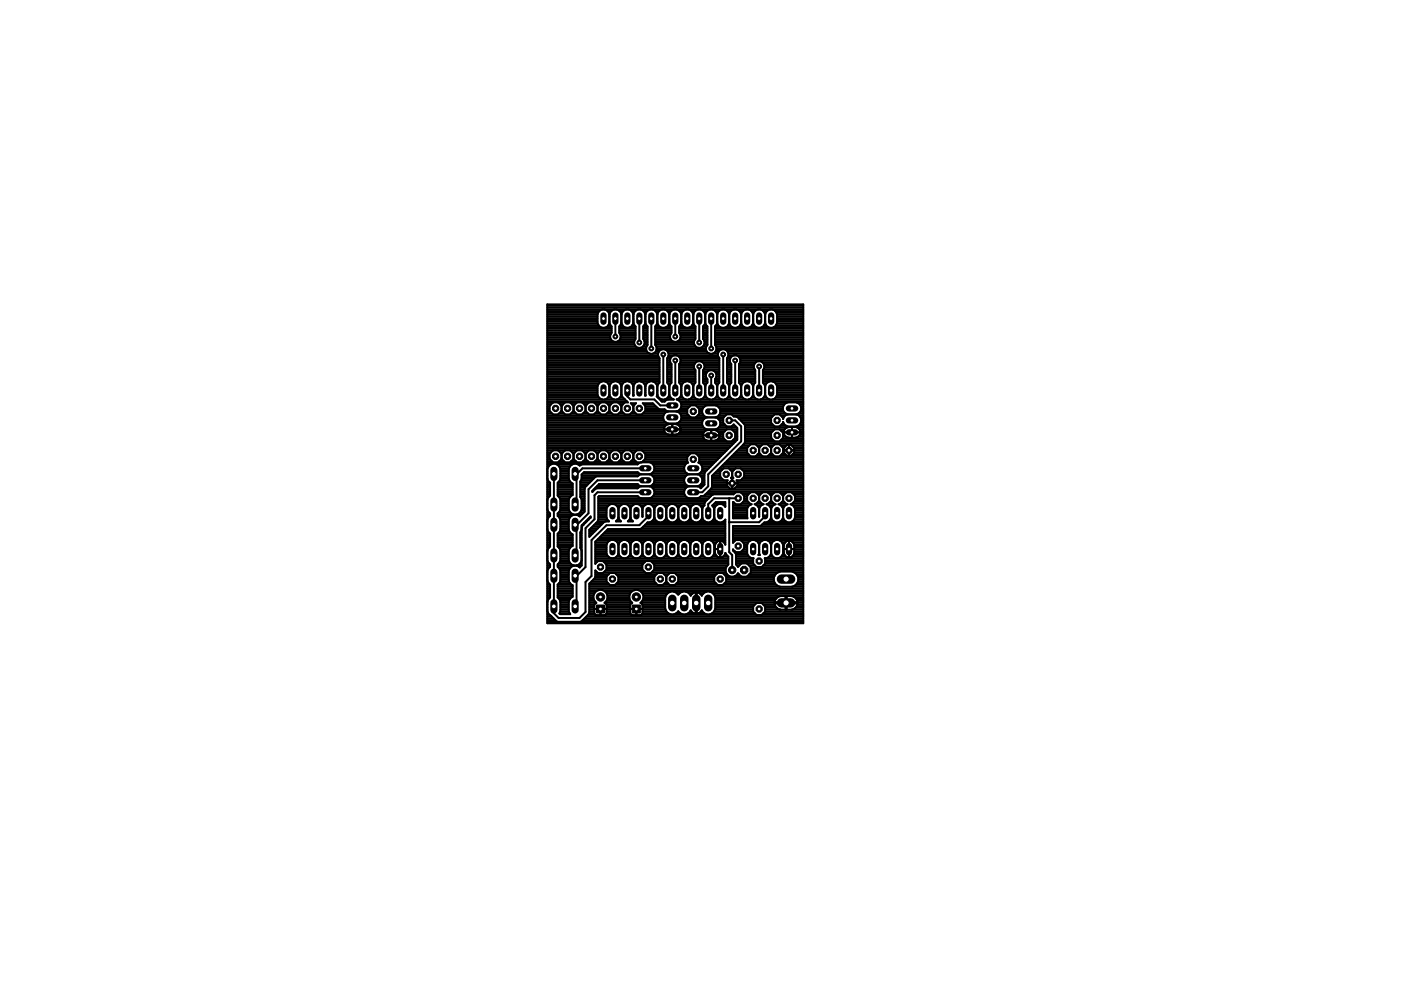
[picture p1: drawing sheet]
<svg xmlns="http://www.w3.org/2000/svg" width="297mm" height="210mm" viewBox="0 0 297 210" stroke-linecap="round" stroke-linejoin="round" font-family="sans-serif">
<g fill="none" stroke="#000" stroke-width=".42">
<path d="M116 64.5h54.3v67.6h-54.3zM116 65.6h54.3M116 75.3h23.5M116 79.8h23.8M116 79.4h23.8M116 79.1h23.8M116 78.7h23.8M116 78.3h23.8M116 77.9h23.8M116 77.6h23.8M116 77.2h23.8M116 76.8h23.8"/>
<path d="M116 76.5h23.8M116 76.1h23.8M116 75.7h23.7M116 75h21.7M116 74.6h21.2M116 74.2h21M116 73.8h21M116 73.4h18.8M116 73.1h18.5M116 72.7h18.5M116 72.3h13.9M116 71.9h13.5"/>
<path d="M116 71.6h13.4M116 71.2h13.4M116 70.8h13.5M116 70.5h13.7M116 70.1h13.7M116 69.7h13.7M116 69.3h11.3M116 69h10.9M116 68.6h10.7M116 68.2h10.7M116 67.8h10.7M116 67.5h10.7"/>
<path d="M116 67.1h10.7M116 66.7h10.7M116 66.3h10.8M116 66h11.1M116 65.2h54.3M116 64.8h54.3M126.9 68.9a1.28 1.28 0 0 0 2.1 0M127.7 65.6l-.8 .6-.2 .4v1.9l.2 .4M128.2 65.6l.5 .2 .5 .8M128.6 69.3h1.1M128.8 66h.8M129 69h.4"/>
<path d="M129.1 66.3h.2M129.2 68.6h.1M129.2 66.6v1.9M129.2 68.5l-.2 .4M129.2 68.5l.2 .4M129.2 68.2h.1M129.2 67.8h.1M129.2 67.5h.1M129.2 67.1h.1M129.2 66.7h.1M129.4 71.6a1.13 1.13 0 0 0 1.1 .9 1.13 1.13 0 0 0 1.1-.9M129.4 68.9l.3 .3v1.4l-.3 .5v.5"/>
<path d="M130.2 65.6l-.4 .2-.6 .8M130.5 67.5v3.9M130.7 65.6l.5 .2 .5 .8M131 72.3h3.5M131.3 70.5h3.4M131.3 70.1h3.4M131.3 69.7h3.4M131.3 69.3h1.1M131.3 66h.9M131.4 71.9h3.3M131.5 70.8h3.2M131.5 69h.5"/>
<path d="M131.6 71.6h3.1M131.6 71.2h3.1M131.6 66.3h.3M131.7 68.6h.1M131.7 66.6v1.9M131.7 68.5a1.3 1.3 0 0 0 1.3 1 1.3 1.3 0 0 0 1.3-1M131.7 68.5l-.4 .7v1.4l.3 .5v.5M131.7 68.2h.1M131.7 67.8h.1M131.7 67.5h.1M131.7 67.1h.1M131.7 66.7h.1"/>
<path d="M132.8 65.6l-.5 .2-.6 .8M133.3 65.6l.4 .2 .6 .8M133.6 69.3h1.1M133.9 66h.8M134.1 69h.4M134.2 66.3h.2M134.2 68.6h.1M134.3 66.6v1.9M134.3 68.5l.4 .7v2.7a1.13 1.13 0 0 0 .1 1.5 1.13 1.13 0 0 0 1.6 0 1.13 1.13 0 0 0 0-1.5v-2.7l.4-.7M134.3 68.2h.1M134.3 67.8h.1M134.3 67.5h.1"/>
<path d="M134.3 67.1h.1M134.3 66.7h.1M135.3 65.6l-.8 .6-.2 .4M135.6 67.5v5.1M135.8 65.6l.5 .2 .5 .8M136.3 73.4h.8M136.4 71.6h.9M136.4 71.2h.9M136.4 70.8h.9M136.4 70.5h.9M136.4 70.1h.9M136.4 69.7h.9"/>
<path d="M136.4 69.3h.9M136.4 66h.8M136.5 71.9h.8M136.6 73.1h.7M136.6 69h.5M136.6 72.3h.7M136.7 72.7h.6M136.7 66.3h.2M136.8 68.6h.1M136.8 66.6v1.9M136.8 68.5l.5 .7v3.9a1.13 1.13 0 0 0 0 1.6 1.13 1.13 0 0 0 1.6 0 1.13 1.13 0 0 0 0-1.6v-3.9l.5-.7M136.8 68.2h.1"/>
<path d="M136.8 67.8h.1M136.8 67.5h.1M136.8 67.1h.1M136.8 66.7h.1M137.8 65.6l-.8 .6-.2 .4M138.1 67.5v6.4M138.3 65.6l.5 .2 .6 .8M138.5 75h1M138.9 73.1h8.3M138.9 72.7h8.2M138.9 72.3h3.7M138.9 71.9h3.3"/>
<path d="M138.9 71.6h3.2M138.9 71.2h3.2M138.9 70.8h3.3M138.9 70.5h3.5M138.9 70.1h3.5M138.9 69.7h3.5M138.9 69.3h1.1M139 66h.8M139 74.6h.7M139.1 73.4h8.4M139.1 69h.5M139.2 74.2h.9"/>
<path d="M139.2 73.8h10.5M139.2 66.3h.3M139.3 68.6h.1M139.4 68.5a1.3 1.3 0 0 0 1.2 1 1.3 1.3 0 0 0 1.3-1M139.4 66.6v1.9M139.4 68.2h.1M139.4 67.8h.1M139.4 67.5h.1M139.4 67.1h.1M139.4 66.7h.1M139.5 75a1.13 1.13 0 0 1 1.1-1 1.13 1.13 0 0 1 1.2 1M139.5 75v.4l.3 .5v5.3l-.4 .7"/>
<path d="M140.4 65.6l-.8 .6-.2 .4M140.6 75.2v7.6M140.9 65.6l.5 .2 .5 .8M141.2 74.2h8.5M141.2 69.3h1.2M141.5 79.8h.9M141.5 79.4h.9M141.5 79.1h.9M141.5 78.7h.9M141.5 78.3h.9M141.5 77.9h.9M141.5 77.6h.9"/>
<path d="M141.5 77.2h.9M141.5 76.8h.6M141.5 76.5h.6M141.5 76.1h.6M141.5 66h.8M141.6 74.6h8.3M141.6 75.7h.7M141.7 69h.4M141.8 75v.4l-.3 .5v5.3l.4 .7M141.8 75.3h10.4M141.8 75h8.6M141.8 66.3h.2"/>
<path d="M141.9 68.6h.1M141.9 66.6v1.9M141.9 68.5l.5 .7v1.4l-.3 .5v.5M141.9 68.2h.1M141.9 67.8h.1M141.9 67.5h.1M141.9 67.1h.1M141.9 66.7h.1M142.1 71.6a1.13 1.13 0 0 0 1.1 .9 1.13 1.13 0 0 0 1.1-.9M142.4 77.2v4l-.5 .7M142.9 65.6l-.8 .6-.2 .4M143 75.3a1.11 1.11 0 0 0-.6 1.9"/>
<path d="M143.2 67.5v3.9M143.2 76.4v6.4M143.4 75.3a1.11 1.11 0 0 1 .6 1.9M143.4 65.6l.5 .2 .5 .8M143.7 72.3h3.5M144 77.2v4l.4 .7M144 79.8h3.4M144 79.4h3.4M144 79.1h3.4M144 78.7h3.4M144 78.3h3.3M144 77.9h3.2"/>
<path d="M144 77.6h3.1M144 77.2h3.3M144 75.7h8.3M144 70.5h3.4M144 70.1h3.4M144 69.7h3.4M144 69.3h1.1M144 66h.8M144.1 71.9h3.3M144.2 70.8h3.2M144.2 76.8h3.4M144.2 76.1h8.3"/>
<path d="M144.2 69h.5M144.3 68.9l-.3 .3v1.4l.3 .5v.5M144.3 76.5h8.2M144.3 71.6h3.1M144.3 71.2h3.1M144.3 66.3h.3M144.4 68.6h.1M144.4 68.5l-.1 .4M144.4 66.6v1.9M144.4 68.5l.2 .4M144.4 68.2h.1M144.4 67.8h.1"/>
<path d="M144.4 67.5h.1M144.4 67.1h.1M144.4 66.7h.1M144.6 68.9a1.3 1.3 0 0 0 2.2 0M145.5 65.6l-.9 .6-.2 .4M146 65.6l.4 .2 .6 .8M146.3 69.3h1.1M146.6 66h.8M146.8 69h.4M146.9 66.3h.2M146.9 68.6h.1M147 68.5l-.2 .4"/>
<path d="M147 66.6v1.9M147 68.5l.2 .4M147 68.2h.1M147 67.8h.1M147 67.5h.1M147 67.1h.1M147 66.7h.1M147.1 77.9a1.14 1.14 0 0 1 1.2-1.3 1.14 1.14 0 0 1 1.1 1.3M147.1 77.9l.2 .4M147.2 68.9l.2 .3v2.7a1.12 1.12 0 0 0 .1 1.5 1.12 1.12 0 0 0 1.5 0 1.12 1.12 0 0 0 .1-1.5v-2.7l.2-.3M147.3 78.3l.1 .2v2.7l-.4 .7M148 65.6l-.8 .6-.2 .4"/>
<path d="M148.3 67.5v5.1M148.3 77.7v5.1M148.5 65.6l.5 .2 .5 .8M148.9 76.8h3.6M149 73.4h.8M149.1 79.8h.6M149.1 79.4h.6M149.1 79.1h.7M149.1 78.7h1M149.1 71.6h.9M149.1 71.2h.9M149.1 70.8h.9"/>
<path d="M149.1 70.5h.9M149.1 70.1h.9M149.1 69.7h.9M149.1 69.3h.9M149.1 66h.8M149.1 71.9h.9M149.2 78.3l-.1 .2v2.7l.4 .7M149.2 78.3h3.3M149.2 77.2h3.3M149.3 73.1h.7M149.3 69h.4M149.3 72.3h.7"/>
<path d="M149.4 77.9h3.1M149.4 77.9l-.2 .4M149.4 77.6h3.1M149.4 72.7h.6M149.4 66.3h.2M149.5 68.6h.1M149.5 68.5l-.2 .4M149.5 66.6v1.9M149.5 68.5l.5 .7v3.9a1.12 1.12 0 0 0 0 1.6 1.12 1.12 0 0 0 1.6 0 1.12 1.12 0 0 0 0-1.6v-3.9l.3-.3M149.5 68.2h.1M149.5 67.8h.1M149.5 67.5h.1"/>
<path d="M149.5 67.1h.1M149.5 66.7h.1M149.7 79.8l.3 .6v.8l-.5 .7M149.7 79.8a1.13 1.13 0 0 1 1.1-1.3 1.13 1.13 0 0 1 1.1 1.3M150.5 65.6l-.8 .6-.2 .4M150.8 67.5v6.4M150.8 79.6v3.2M151 65.6l.5 .2 .6 .8M151.2 75h1M151.4 78.7h1.1M151.6 73.1h18.7M151.6 72.7h18.7"/>
<path d="M151.6 72.3h18.7M151.6 71.9h18.7M151.6 71.6h18.7M151.6 71.2h18.7M151.6 70.8h18.7M151.6 70.5h18.7M151.6 70.1h18.7M151.6 69.7h18.7M151.6 69.3h1.1M151.7 66h.8M151.7 74.6h.7M151.8 79.1h.7"/>
<path d="M151.8 73.4h18.5M151.8 69h.5M151.9 74.2h.9M151.9 79.8l-.3 .6v.8l.5 .7M151.9 79.8h.6M151.9 79.4h.6M151.9 73.8h18.4M151.9 66.3h.3M152 68.6h.1M152.1 66.6v1.9M152.1 68.5a1.3 1.3 0 0 0 1.2 1 1.3 1.3 0 0 0 1.3-1M152.1 68.5l-.2 .4"/>
<path d="M152.1 68.2h.1M152.1 67.8h.1M152.1 67.5h.1M152.1 67.1h.1M152.1 66.7h.1M152.2 75a1.13 1.13 0 0 1 1.1-1 1.13 1.13 0 0 1 1.1 1M152.2 75v.4l.3 .5v5.3l-.4 .7M153.1 65.6l-.8 .6-.2 .4M153.3 75.2v7.6M153.6 65.6l.5 .2 .5 .8M153.9 74.2h16.4M153.9 69.3h1.4"/>
<path d="M154.1 79.8h.9M154.1 79.4h.9M154.1 79.1h.9M154.1 78.7h.9M154.1 78.3h.9M154.1 77.9h.9M154.1 77.6h.9M154.1 77.2h.9M154.1 76.8h.7M154.1 76.5h.6M154.1 76.1h.7M154.2 66h.8"/>
<path d="M154.3 74.6h16M154.3 75.7h.7M154.4 69h.4M154.4 75v.4l-.3 .5v5.3l.5 .7M154.4 75.3h15.9M154.4 75h15.9M154.5 66.3h.2M154.6 68.6h.1M154.6 66.6v1.9M154.6 68.5a1.3 1.3 0 0 0 1.3 1 1.3 1.3 0 0 0 1.2-1M154.6 68.2h.1M154.6 67.8h.1"/>
<path d="M154.6 67.5h.1M154.6 67.1h.1M154.6 66.7h.1M155 77.2v4l-.4 .7M155.6 65.6l-.8 .6-.2 .4M155.6 75.3a1.11 1.11 0 0 0-.6 1.9M155.9 76.4v6.4M156.1 75.3a1.11 1.11 0 0 1 .6 1.9M156.1 65.6l.5 .2 .5 .8M156.5 69.3h1.3M156.7 77.2v4l.4 .7M156.7 79.8h3.4"/>
<path d="M156.7 79.4h3.4M156.7 79.1h3.4M156.7 78.7h3.4M156.7 78.3h3.3M156.7 77.9h3.1M156.7 77.6h3.1M156.7 77.2h3.3M156.7 75.7h13.6M156.7 66h.8M156.9 76.8h3.4M156.9 69h.5M156.9 76.1h13.4"/>
<path d="M157 76.5h13.3M157 66.3h.3M157.1 68.6h.1M157.1 66.6v1.9M157.1 68.5a1.3 1.3 0 0 0 1.3 1 1.3 1.3 0 0 0 1.3-1M157.1 68.2h.1M157.1 67.8h.1M157.1 67.5h.1M157.1 67.1h.1M157.1 66.7h.1M158.2 65.6l-.9 .6-.2 .4M158.7 65.6l.4 .2 .6 .8"/>
<path d="M159 69.3h1.3M159.3 66h.8M159.4 69h.5M159.6 66.3h.2M159.6 68.6h.1M159.7 66.6v1.9M159.7 68.5a1.3 1.3 0 0 0 1.3 1 1.3 1.3 0 0 0 1.2-1M159.7 68.2h.1M159.7 67.8h.1M159.7 67.5h.1M159.7 67.1h.1M159.7 66.7h.1"/>
<path d="M159.8 77.9a1.13 1.13 0 0 1 1.1-1.3 1.13 1.13 0 0 1 1.2 1.3M159.8 77.9l.2 .4M160 78.3l.1 .2v2.7l-.4 .7M160.7 65.6l-.8 .6-.2 .4M161 77.7v5.1M161.2 65.6l.5 .2 .5 .8M161.6 69.3h1.3M161.6 76.8h8.7M161.8 79.8h8.5M161.8 79.4h8.5M161.8 79.1h8.5M161.8 78.7h8.5"/>
<path d="M161.8 66h.8M161.9 78.3h8.4M161.9 77.2h8.4M162 69h.4M162.1 77.9l-.3 .6v2.7l.4 .7M162.1 77.9h8.2M162.1 77.6h8.2M162.1 66.3h.2M162.2 68.6h.1M162.2 66.6v1.9M162.2 68.5l.2 .4M162.2 68.2h.1"/>
<path d="M162.2 67.8h.1M162.2 67.5h.1M162.2 67.1h.1M162.2 66.7h.1M162.4 68.9a1.28 1.28 0 0 0 2.1 0M163.2 65.6l-.8 .6-.2 .4M163.7 65.6l.5 .2 .6 .8v1.9l-.3 .4M164.1 69.3h6.2M164.3 66h6M164.5 69h5.8M164.6 66.3h5.7M164.7 68.6h5.6"/>
<path d="M164.8 68.2h5.5M164.8 67.8h5.5M164.8 67.5h5.5M164.8 67.1h5.5M164.8 66.7h5.5M116 84.7h11.6M116 99.3h.1M116 89.2h24.8M116 91.1h40.3M116 92.2h33M116 99.7h.1M116 98.9h.3"/>
<path d="M116 98.5h.7M116 98.2h19.6M116 97.8h1M116 97.4h.7M116 97h.5M116 96.7h.5M116 96.3h.5M116 95.9h.8M116 95.5h1.2M116 95.2h38.4M116 94.8h38.8M116 94.4h39.2"/>
<path d="M116 94h39.5M116 93.7h39.9M116 93.3h33.6M116 92.9h33.2M116 92.5h33M116 91.8h25.1M116 91.4h24.8M116 90.7h24.8M116 90.3h25M116 89.9h25.7M116 89.6h25.1M116 88.8h24.6"/>
<path d="M116 88.4h24.6M116 88.1h24.7M116 87.7h1.1M116 87.3h.7M116 86.9h.5M116 86.6h.5M116 86.2h.5M116 85.8h.8M116 85.4h1.2M116 85.1h16.9M116 84.3h11M116 83.9h10.8"/>
<path d="M116 83.6h10.7M116 83.2h10.7M116 82.8h10.7M116 82.4h10.7M116 82.1h10.7M116 81.7h10.7M116 81.3h11M116 80.9h11.5M116 80.6h23.8M116 80.2h23.8M118.2 98.5h3M118.4 95.5h1.3"/>
<path d="M118.4 85.4h1.3M118.5 87.7h1.1M118.5 97.8h1.1M118.6 98.9h2.2M118.7 99.3h1.9M118.7 95.9h.7M118.8 99.7h1.8M118.8 85.8h.5M118.9 87.3h.4M118.9 97.4h.3M119.1 86.1l-.8-.8h-1l-.8 .8v1l.8 .8h1l.8-.8M119.1 86.1l.7-.8h1.1l.7 .8"/>
<path d="M119.1 87.1l.7 .8h1.1l.7-.8M119.1 96.2l-.8-.7h-1l-.8 .7v1.1l.8 .7h1l.8-.7M119.1 96.2l.7-.7h1.1l.7 .7M119.1 97.3l.7 .7h1.1l.7-.7M119.1 86.1v1M119.1 96.2v1.1M119.1 97h.1M119.1 96.7h.1M119.1 96.3h.1M119.1 86.9h.1M119.1 86.6h.1M119.1 86.2h.1"/>
<path d="M120.9 95.5h1.4M121 85.4h1.2M121 87.7h1.2M121.1 97.8h1M121.3 95.9h.6M121.3 85.8h.6M121.4 87.3h.4M121.5 97.4h.2M121.6 86.1l.7-.8h1.1l.7 .8M121.6 87.1l.7 .8h1.1l.7-.8M121.6 96.2l.7-.7h1.1l.7 .7M121.6 97.3l.7 .7h1.1l.7-.7"/>
<path d="M121.6 86.1v1M121.6 96.2v1.1M121.6 97h.1M121.6 96.7h.1M121.6 96.3h.1M121.6 86.9h.1M121.6 86.6h.1M121.6 86.2h.1M122.7 98.5h.5M122.7 98.6a1.39 1.39 0 0 0-2.1 .8v2.1l.2 .5 .6 .5v2.5l-.6 .5-.2 .4v2.1l.2 .5 .9 .6M123.5 95.5h1.3M123.5 85.4h1.3"/>
<path d="M123.6 87.7h1.1M123.6 97.8h1.1M123.8 95.9h.6M123.9 85.8h.5M124 87.3h.3M124 97.4h.3M124.1 86.1v1M124.1 96.2v1.1M124.1 86.1l.8-.8h1l.8 .8M124.1 87.1l.8 .8h1l.8-.8M124.1 96.2l.8-.7h1l.8 .7M124.1 97.3l.8 .7h1l.8-.7"/>
<path d="M124.1 97h.1M124.1 96.7h.1M124.1 96.3h.1M124.1 86.9h.1M124.1 86.6h.1M124.1 86.2h.1M126 95.5h1.4M126 85.4h1.3M126.1 87.7h1.1M126.2 97.8h1M126.4 95.9h.6M126.4 85.8h.5"/>
<path d="M126.5 87.3h.4M126.5 97.4h.3M126.7 86.1l.7-.8h1.1l.7 .8M126.7 87.1l.7 .8h1.1l.7-.8M126.7 96.2l.7-.7h1.1l.7 .7M126.7 97.3l.7 .7h1.1l.7-.7M126.7 86.1v1M126.7 96.2v1.1M126.7 97h.1M126.7 96.7h.1M126.7 96.3h.1M126.7 86.9h.1"/>
<path d="M126.7 86.6h.1M126.7 86.2h.1M128.3 84.7h1.9M128.4 80.9h1.6M128.5 95.5h1.4M128.6 85.4h1.2M128.7 87.7h1.1M128.7 97.8h1M128.9 84.3h.7M128.9 95.9h.6M128.9 81.3h.6M128.9 85.8h.6"/>
<path d="M129 87.3h.4M129.1 97.4h.2M129.1 83.9h.2M129.1 81.7h.2M129.2 81.9a1.28 1.28 0 0 0-1.3-1.1 1.28 1.28 0 0 0-1.2 1.1v1.8a1.28 1.28 0 0 0 1.2 1 1.28 1.28 0 0 0 1.3-1M129.2 83.7a1.3 1.3 0 0 0 1.3 1 1.3 1.3 0 0 0 1.2-1M129.2 86.1l.8-.8h1l.7 .8M129.2 87.1l.8 .8h1l.7-.8M129.2 96.2l.8-.7h1l.7 .7M129.2 97.3l.8 .7h1l.7-.7M129.2 81.9v1.8M129.2 86.1v1"/>
<path d="M129.2 96.2v1.1M129.2 81.9a1.3 1.3 0 0 1 1.3-1.1 1.3 1.3 0 0 1 1.2 1.1M129.2 97h.1M129.2 96.7h.1M129.2 96.3h.1M129.2 86.9h.1M129.2 86.6h.1M129.2 86.2h.1M129.2 83.6h.1M129.2 83.2h.1M129.2 82.8h.1M129.2 82.4h.1"/>
<path d="M129.2 82.1h.1M130.8 84.7h1.7M130.9 80.9h1.7M131.1 95.5h1.3M131.1 85.4h1.3M131.2 87.7h1.1M131.2 97.8h1.1M131.4 84.3h.7M131.4 95.9h.7M131.5 81.3h.5M131.5 85.8h.5M131.6 87.3h.3"/>
<path d="M131.6 97.4h.3M131.7 83.9h.1M131.7 81.7h.1M131.7 83.7l.3 .5 1.1 1.1h-.6l-.8 .8M131.7 87.1l.8 .8h1l.8-.8M131.7 96.2l.8-.7h1l.8 .7M131.7 97.3l.8 .7h1l.8-.7M131.7 81.9v1.8M131.7 86.1v1M131.7 96.2v1.1M131.7 81.9a1.3 1.3 0 0 1 1.3-1.1 1.3 1.3 0 0 1 1.3 1.1M131.7 97h.1"/>
<path d="M131.7 96.7h.1M131.7 96.3h.1M131.7 86.9h.1M131.7 86.6h.1M131.7 86.2h.1M131.7 83.6h.1M131.7 83.2h.1M131.7 82.8h.1M131.7 82.4h.1M131.7 82.1h.1M133 82.8v1.3l.6 .6h5.1l1.3 1.3h2.5M133.5 80.9h1.6"/>
<path d="M133.6 95.5h1.4M133.7 85.5h1.2l-.6 .6zM133.7 87.7h1.2M133.8 97.8h1M134 95.9h.6M134 81.3h.6M134 85.8h.6M134.1 87.3h.4M134.2 97.4h.2M134.2 81.7h.2M134.3 96.2l.7-.7h1.1l.7 .7v1.1l-.7 .7M134.3 81.9v1.8"/>
<path d="M134.3 86.1v1M134.3 96.2v1.1M134.3 97.3l.7 .7h2.7a1.29 1.29 0 0 1 .9 2M134.3 81.9a1.3 1.3 0 0 1 1.3-1.1 1.3 1.3 0 0 1 1.2 1.1M134.3 83.7l.1 .2h-.2zM134.3 97h.1M134.3 96.7h.1M134.3 96.3h.1M134.3 86.9h.1M134.3 86.6h.1M134.3 86.2h.1M134.3 83.6h.1"/>
<path d="M134.3 83.2h.1M134.3 82.8h.1M134.3 82.4h.1M134.3 82.1h.1M135.9 98l-.7 .5h-11.9l-.4 .2-.2-.1M136 80.9h1.6M136.1 95.5h17.9M136.3 87.7h4.6M136.3 97.8h9.4M136.5 95.9h17.1M136.5 81.3h.6M136.6 85.8h2.1"/>
<path d="M136.6 87.3h4.8M136.7 97.4h9M136.8 81.7h.1M136.8 99.3h-13.3l-1.3 1.3v6.1l-.3 .3M136.8 81.9a1.3 1.3 0 0 1 1.3-1.1 1.3 1.3 0 0 1 1.3 1.1M136.8 81.9v1.8M136.8 83.7l.1 .2h-.1zM136.8 97h8.9M136.8 96.7h9.1M136.8 96.3h9.5M136.8 86.9h4.3M136.8 86.6h2.6"/>
<path d="M136.8 86.2h2.3M136.8 83.6h.1M136.8 83.2h.1M136.8 82.8h.1M136.8 82.4h.1M136.8 82.1h.1M138.1 98.2h7.6M138.5 98.5h6.8M138.6 80.9h1.2M138.7 99.7h6.4M138.7 98.9h6.4M138.7 99.3h6.4"/>
<path d="M139.1 81.3h.6M139.3 83.9h.2M139.3 81.7h.1M139.3 86.4l-.9-.9h-2.1l.5 .6v1l-.7 .8h-1.1l-.7-.8M139.3 86.4h.1M139.3 86.4l.5 .4h1.1l.7 .4M139.4 83.7a1.3 1.3 0 0 0 1.2 1 1.3 1.3 0 0 0 1.3-1M139.4 83.7l-.2 .3 .2 .2M139.4 81.9v1.8M139.4 83.6h.1M139.4 83.2h.1M139.4 82.8h.1"/>
<path d="M139.4 82.4h.1M139.4 82.1h.1M139.4 84.2l.9 1h.6l.7-.5M139.4 84.2h.1M139.5 84.3h.2M139.9 84.7h.4M140.3 85.1h.7M141 90.3l.8-.4h1.5a1.13 1.13 0 0 1 1 1.1 1.13 1.13 0 0 1-1 1.2M141 90.3a1.11 1.11 0 0 0-.2 1.2 1.11 1.11 0 0 0 1 .7M141.2 89.6l.4 .2h1.8l.5-.2M141.5 80.9h.9M141.5 80.6h.9"/>
<path d="M141.5 80.2h.9M141.6 84.3h.6M141.6 87.2a1.3 1.3 0 0 0-1 1 1.3 1.3 0 0 0 .6 1.4M141.6 87.2h1.8M141.6 81.3h.6M141.8 83.9h.2M141.8 81.7h.2M141.9 83.7l.2 .5 .8 .5h-2M141.9 81.9v1.8M141.9 83.6h.1M141.9 83.2h.1M141.9 82.8h.1"/>
<path d="M141.9 82.4h.1M141.9 82.1h.1M142.5 89.9v2.3M142.5 91.8h.1M142.5 91.4h.1M142.5 90.7h.1M142.5 90.3h.1M142.5 89.9h.1M143.3 89.9h5.6M143.4 87.2a1.3 1.3 0 0 1 1.1 1 1.3 1.3 0 0 1-.6 1.4M143.5 84.7a1.3 1.3 0 0 1 1 1.5M143.5 84.7h1.9"/>
<path d="M143.6 87.3h2.1M143.9 89.6h5M144 80.9h1.2M144 80.6h3.4M144 80.2h3.4M144 91.8h5.1M144 86.9h1.7M144 90.3h5M144.1 85.1h26.2M144.1 84.3h.7M144.2 81.3h.5M144.2 87.7h1.5"/>
<path d="M144.3 91.4h5.1M144.3 90.7h4.9M144.3 89.2h4.7M144.3 86.6h1.6M144.3 83.9h.2M144.4 85.4h22.4M144.4 81.7h.1M144.4 88.1h1.6M144.4 83.7a1.3 1.3 0 0 0 1.3 1 1.3 1.3 0 0 0 1.3-1M144.4 81.9a1.3 1.3 0 0 1 1.3-1.1 1.3 1.3 0 0 1 1.3 1.1M144.4 81.9v1.8M144.4 83.7l-.1 .5-.8 .5"/>
<path d="M144.4 88.8h4.9M144.4 83.6h.1M144.4 83.2h.1M144.4 82.8h.1M144.4 82.4h.1M144.4 82.1h.1M144.5 86.2l-.2 .5-.9 .5M144.5 88.4h1.9M144.5 86.2h1.7M144.5 85.8h21.8M146 84.7h1.9M146.2 80.9h1.2"/>
<path d="M146.6 84.3h.7M146.7 81.3h.6M146.9 83.9h.2M146.9 81.7h.2M147 83.7a1.3 1.3 0 0 0 1.3 1 1.3 1.3 0 0 0 1.2-1M147 81.9v1.8M147 83.6h.1M147 83.2h.1M147 82.8h.1M147 82.4h.1M147 82.1h.1M147.6 88.4h2.1"/>
<path d="M147.7 96.3h5.6M147.7 86.2h1.7M148 88.1h1.2M148.1 96.7h4.8M148.1 86.6h.9M148.3 98.2h3.1M148.3 97.8h3.5M148.3 97.4h3.8M148.3 97h4.2M148.3 87.7h.6M148.3 87.3h.6M148.3 86.9h.6"/>
<path d="M148.6 84.7h1.9M148.7 98.5h2.3M148.9 99.7h1M148.9 98.9h1.7M148.9 99.3h1.4M149 92.3h3.6M149 92.6a1.14 1.14 0 0 1 1.1-1.4h1.4a1.16 1.16 0 0 1 1 1.4M149 92.6l.2 .3M149.1 80.9h.9M149.1 80.6h.9M149.1 80.2h.7M149.2 92.9l.3 .4 .6 .1h1.4l.5-.1 .4-.4"/>
<path d="M149.2 84.3h.7M149.2 81.3h.6M149.4 83.9h.2M149.4 81.7h.2M149.5 83.7a1.3 1.3 0 0 0 1.3 1 1.3 1.3 0 0 0 1.3-1M149.5 81.9v1.8M149.5 83.6h.1M149.5 83.2h.1M149.5 82.8h.1M149.5 82.4h.1M149.5 82.1h.1M149.9 88.5a1.3 1.3 0 0 1-1.1-1.3 1.3 1.3 0 0 1 1.1-1.2h1.8a1.3 1.3 0 0 1 1 1.2 1.3 1.3 0 0 1-1 1.3"/>
<path d="M149.9 88.5a1.3 1.3 0 0 0-1.1 1.3 1.3 1.3 0 0 0 1.1 1.2M149.9 88.5h1.8M150.8 91.2v2.2M150.8 92.2h.1M150.8 93.3h.1M150.8 92.9h.1M150.8 92.5h.1M150.8 91.8h.1M150.8 91.4h.1M151.1 84.7h1.9M151.6 80.9h.9M151.6 80.6h.9"/>
<path d="M151.7 88.5a1.3 1.3 0 0 1 1 1.3 1.3 1.3 0 0 1-1 1.2M151.7 84.3h.7M151.7 80.2h.8M151.8 81.3h.5M151.9 88.4h1.6M152 93.3h1.8M152 83.9h.2M152 81.7h.1M152.1 83.7a1.3 1.3 0 0 0 1.2 1 1.3 1.3 0 0 0 1.3-1M152.1 81.9v1.8M152.1 83.6h.1M152.1 83.2h.1"/>
<path d="M152.1 82.8h.1M152.1 82.4h.1M152.1 82.1h.1M152.1 91.4h1.6M152.2 99.7h.9M152.2 86.2h13.9M152.3 88.8h1M152.3 90.7h4M152.4 92.9h1M152.4 88.1h1.5M152.4 91.8h.9M152.5 92.6l-.1 .3"/>
<path d="M152.5 92.5h.8M152.5 86.6h13.5M152.6 99.3h17.7M152.6 92.2h.7M152.6 89.2h.7M152.6 90.3h1.4M152.6 87.7h14M152.7 86.9h13.3M152.7 89.9h.9M152.7 89.6h.6M152.7 87.3h13.5M153 98.9h17.3"/>
<path d="M153.3 98.5h17M153.3 91.8v1l.8 .8h1l.8-.8v-1M153.4 99.3l-.7 .7M153.6 84.7h1.9M153.7 98.2h16.6M154.1 91l-.8 .8M154.1 97.8h16.2M154.1 80.9h.9M154.1 80.6h.9M154.1 80.2h.9M154.3 84.3h.6M154.3 81.3h.6"/>
<path d="M154.5 97.4h15.8M154.5 99.3l.7 .7M154.5 83.9h.2M154.5 81.7h.2M154.6 83.7a1.3 1.3 0 0 0 1.3 1 1.3 1.3 0 0 0 1.2-1M154.6 89.1h1.3l1.2 1.3v3.2l-6.9 7v2.5l-1.3 1.3h-1.9M154.6 81.9v1.8M154.6 83.6h.1M154.6 83.2h.1M154.6 82.8h.1M154.6 82.4h.1M154.6 82.1h.1"/>
<path d="M154.8 97h15.5M154.9 99.7h.7M155.1 91l.8 .8M155.2 96.7h3.9M155.2 90.3h.7M155.3 88.1h8.7M155.4 93.3h.9M155.5 91.4h.8M155.6 96.3h3.1M155.8 92.9h.5M155.9 92.2h.4M155.9 92.5h.4"/>
<path d="M155.9 91.8h.4M155.9 95.9h2.5M156 99.3l-.8 .7M156.2 84.7h1.9M156.3 88.4h7.4M156.3 95.5h2.1M156.3 88.4l-.7-.1-.5-.4h-1l-.8 .7v1.1l.8 .7h1l.5-.4 .7 .7v2.5l-6.8 6.9-.1 .3M156.3 88.4l1.5 1.5M156.7 80.9h1.2M156.7 80.6h3.4M156.7 80.2h3.4M156.7 95.2h1.7"/>
<path d="M156.7 88.8h6.8M156.8 84.3h.7M156.8 81.3h.6M157 99.3l.8 .7M157 83.9h.2M157.1 89.2h6.4M157.1 94.8h1.5M157.1 81.7h.1M157.1 83.7a1.3 1.3 0 0 0 1.3 1 1.3 1.3 0 0 0 1.3-1M157.1 81.9v1.8M157.1 81.9a1.3 1.3 0 0 1 1.3-1.1 1.3 1.3 0 0 1 1.3 1.1M157.1 83.6h.1"/>
<path d="M157.1 83.2h.1M157.1 82.8h.1M157.1 82.4h.1M157.1 82.1h.1M157.4 99.7h12.9M157.4 94.4h1.5M157.4 89.6h6.1M157.6 94.3h.1M157.8 94l-6.8 6.9v2.4l-1.4 1.5M157.8 89.9l.1 .3v3.5l-.1 .3M157.8 94h12.5M157.8 89.9h5.9"/>
<path d="M157.9 91.1h8.4M157.9 92.2h5.6M157.9 93.7h12.4M157.9 93.3h6.1M157.9 92.9h5.7M157.9 92.5h5.6M157.9 91.8h5.6M157.9 91.4h5.9M157.9 90.7h8.9M157.9 90.3h6.2M158.7 84.7h1.9M158.9 80.9h1.2"/>
<path d="M159.3 84.3h.7M159.4 81.3h.6M159.6 83.9h.2M159.6 81.7h.1M159.7 83.7a1.3 1.3 0 0 0 1.3 1 1.3 1.3 0 0 0 1.2-1M159.7 81.9v1.8M159.7 83.6h.1M159.7 83.2h.1M159.7 82.8h.1M159.7 82.4h.1M159.7 82.1h.1M160.3 96.7h1.3"/>
<path d="M160.4 94.4h1.1M160.7 96.3h.5M160.8 94.8h.3M161 95v1M161 95l-.8-.8h-1l-.8 .8v1l.8 .8h1l.8-.8M161 95l.7-.8h1l.8 .8M161 96l.7 .8h1l.8-.8M161 95.9h.1M161 95.5h.1M161 95.2h.1M161.3 84.7h1.9M161.8 80.9h1.2"/>
<path d="M161.8 80.6h8.5M161.8 80.2h8.5M161.9 84.3h.7M161.9 81.3h.6M162.1 83.9h.2M162.1 81.7h.2M162.2 81.9a1.3 1.3 0 0 1 1.3-1.1 1.3 1.3 0 0 1 1.3 1.1v1.8a1.3 1.3 0 0 1-1.3 1 1.3 1.3 0 0 1-1.3-1M162.2 81.9v1.8M162.2 83.6h.1M162.2 83.2h.1M162.2 82.8h.1M162.2 82.4h.1"/>
<path d="M162.2 82.1h.1M162.8 96.7h1.3M162.9 94.4h1.1M163.2 96.3h.6M163.3 94.8h.3M163.5 95l.7-.8h1.1l.7 .8v1l-.7 .8h-1.1l-.7-.8M163.5 91.8v1l.7 .8h1.1l.7-.8v-1M163.5 95v1M163.5 95.9h.1M163.5 95.5h.1M163.5 95.2h.1M163.8 84.7h6.5"/>
<path d="M163.9 80.9h6.4M164.2 91l-.7 .8M164.4 84.3h5.9M164.5 81.3h5.8M164.7 83.9h5.6M164.7 81.7h5.6M164.8 83.6h5.5M164.8 83.2h5.5M164.8 82.8h5.5M164.8 82.4h5.5M164.8 82.1h5.5M165.3 91l.7 .8"/>
<path d="M165.4 96.7h4.9M165.4 90.3h1.4M165.5 88.1h1M165.5 94.4h1.3M165.6 93.3h4.7M165.7 91.4h.5M165.7 96.3h.8M165.8 89.9h.5M165.8 88.4h.4M165.9 94.8h.5M165.9 92.9h4.4M166 92.2h.3"/>
<path d="M166 95.9h.2M166 95.5h.2M166 95.2h.2M166 92.5h.6M166 91.8h.2M166 89.6h.1M166 88.8h.1M166.2 91.7h3.5M166.2 87.3a1.3 1.3 0 0 1 .8-2h1.8a1.3 1.3 0 0 1 .9 2M166.2 91.4a1.11 1.11 0 0 0 1 1.4h1.5a1.11 1.11 0 0 0 1-1.4M166.2 95.9v-.9l.6-.6h.9l.7 .6v.9M166.2 87.3l.8 .6"/>
<path d="M166.2 95.5h2.2M166.2 88.4l-.2 .4M166.2 95.9l.6 .7h.9l.7-.7M166.3 91.1l.7-.5h1.7a1.14 1.14 0 0 1 1 .8M166.3 91.1l-.1 .3M166.5 88.1l-.3 .3M167 87.9h1.8M167 87.9l-.5 .2M167.3 94.4v2.2M167.3 96.3h.1M167.3 95.9h.1M167.3 95.5h.1"/>
<path d="M167.3 95.2h.1M167.3 94.8h.1M167.3 94.4h.1M167.8 94.4h2.5M167.9 90.6v2.2M167.9 91.1h.1M167.9 92.2h.1M167.9 92.5h.1M167.9 91.8h.1M167.9 91.4h.1M167.9 90.7h.1M168.1 96.3h2.2"/>
<path d="M168.2 94.8h2.1M168.4 95.9h1.9M168.4 95.5h1.9M168.4 95.2h1.9M168.8 87.9l.5 .2M169.1 90.3h1.2M169.1 90.7h1.2M169.1 85.4h1.2M169.3 92.5h1M169.3 87.7h1M169.3 88.1l.4 .3M169.3 88.1h1"/>
<path d="M169.5 91.1h.8M169.6 92.2h.7M169.6 89.9h.7M169.6 85.8h.7M169.7 88.4a1.28 1.28 0 0 1-.9 2h-1.8l-.5-.2-.5-.7v.2l-.7 .7h-1.1l-.7-.7v-1.1l.7-.7h1.1l.7 .7v.2M169.7 87.3l-.9 .6M169.7 91.4h.6M169.7 88.4h.6M169.7 87.3h.6M169.7 91.8h.6M169.8 89.6h.5M169.8 86.2h.5"/>
<path d="M169.8 88.8h.5M169.8 86.9h.5M169.9 89.2h.4M169.9 86.6h.4M116 105.7h.2M116 118.4h.1M116 110.5h.1M116 119.9h.6M116 117.6h.1M116 114.6h.6M116 119.5h.5M116 119.1h.2"/>
<path d="M116 118.8h.1M116 118h.1M116 117.3h.1M116 116.9h.1M116 116.5h.2M116 116.1h.4M116 115.8h.6M116 115.4h.6M116 115h.6M116 114.3h.6M116 113.9h.6M116 113.5h.6"/>
<path d="M116 113.1h.6M116 112.8h.2M116 112.4h.1M116 112h.1M116 111.7h.1M116 111.3h.1M116 110.9h.1M116 110.2h.1M116 109.8h.2M116 109.4h.6M116 109h.6M116 108.6h.4"/>
<path d="M116 108.3h.2M116 107.9h.1M116 107.5h.1M116 107.1h.1M116 106.8h.1M116 106.4h.1M116 106h.1M116 105.3h.4M116 104.9h.6M116 104.5h.6M116 104.2h.6M116 103.8h.6"/>
<path d="M116 103.4h.6M116 103h.6M116 102.7h.6M116 102.3h.5M116 101.9h.2M116 101.5h.1M116 101.2h.1M116 100.8h.1M116 100.4h.1M116 100h.1M116.1 118.8l.2 .5 .3 .4v.5l-.3 .3-.2 .5M116.6 109.4v-.5l-.3-.4-.2-.5v-2.1l.5-.8v-2.7l-.3-.4-.2-.5v-2.1a1.4 1.4 0 0 1 1.3-1.1 1.4 1.4 0 0 1 1.4 1.1v2.1l-.2 .5-.4 .4v2.7l.6 .8v2.1l-.2 .5-.4 .4v.5"/>
<path d="M116.6 109.4l-.3 .3-.2 .5v2.1l.2 .5 .3 .4v2.7l-.3 .3-.2 .5v2.1M117.4 100.5v28.1l-.2 .2v1l1.2 1.2h4.5l1.2-1.2v-6.4l1.3-1.3v-7.6l3.2-3.1h7l1.9-2v-.6M118.2 109.4l.4 .3 .2 .5v2.1l-.2 .5-.4 .4v2.7l.4 .3 .2 .5v2.1M118.2 119.9h5.1M118.2 114.6h3.2M118.2 115.8h3.2M118.2 115.4h3.2M118.2 115h3.2M118.2 114.3h3.2M118.2 113.9h3.2M118.2 113.5h3.2M118.2 109h3.3"/>
<path d="M118.2 104.9h3.2M118.2 104.5h3.2M118.2 104.2h3.2M118.2 103.8h3.2M118.2 103.4h3.2M118.2 103h3.2M118.2 102.7h3.2M118.3 113.1h2.8M118.3 109.4h2.8M118.3 102.3h2.8M118.4 119.5h2.6M118.4 105.3h2.5"/>
<path d="M118.5 108.6h2.4M118.5 116.1h2.4M118.6 112.8h2.2M118.6 109.8h2.2M118.6 101.9h2.1M118.7 119.1h2M118.7 105.7h2M118.7 116.5h2M118.7 108.3h2M118.8 112.4h1.8M118.8 110.2h1.8M118.8 101.5h1.8"/>
<path d="M118.8 118.4h1.8M118.8 118.8l-.2 .5-.4 .4v.5l.4 .3 .2 .5M118.8 110.5h1.8M118.8 117.6h1.8M118.8 118.8h1.8M118.8 118h1.8M118.8 117.3h1.8M118.8 116.9h1.8M118.8 112h1.8M118.8 111.7h1.8M118.8 111.3h1.8M118.8 110.9h1.8"/>
<path d="M118.8 107.9h1.8M118.8 107.5h1.8M118.8 107.1h1.8M118.8 106.8h1.8M118.8 106.4h1.8M118.8 106h1.8M118.8 101.2h1.8M118.8 100.8h1.8M118.8 100.4h1.8M118.8 100h1.8M120.6 118.8l.2 .5 .9 .6M120.8 112.8l.6 .5v2.4l-.6 .5-.2 .5v2.1"/>
<path d="M121.7 109.1l-.5 .2-.6 .9v2.1l.2 .5M121.7 109.1h.5M122.4 109h1M122.8 109.4h.2M122.9 119.5h.4M123 108.6h.8M123 114.6h.3M123 116.1h.3M123 115.8h.3M123 115.4h.3M123 115h.3M123 114.3h.3"/>
<path d="M123 113.9h.3M123 113.5h.3M123 113.1h.3M123 105.3h1M123 104.9h1M123 104.5h1M123 104.2h1M123 103.8h1M123 103.4h1M123 103h1.3M123 102.7h1.7M123 102.3h2.1"/>
<path d="M123.1 112.8l-.1 3.4 .3 .5M123.1 112.8h.2M123.2 101.9h2.2M123.2 119.1h.1M123.2 105.7h.8M123.2 108.3h.8M123.2 116.5h.1M123.3 112.4h.1M123.3 118.4h.1M123.3 119.9l-.4 .4a1.38 1.38 0 0 0-2.3 .7M123.3 118.8l-.2 .5-.9 .6M123.3 112.3l-.2 .5"/>
<path d="M123.3 117.6h.1M123.3 118.8h.1M123.3 118h.1M123.3 117.3h.1M123.3 116.9h.1M123.3 112h.1M123.3 111.7h.1M123.3 107.9h.7M123.3 107.5h.7M123.3 107.1h.7M123.3 106.8h.7M123.3 106.4h.7"/>
<path d="M123.3 106h.7M123.3 101.5h2.5M123.3 101.2h2.9M123.3 100.8h12.1M123.5 111.3h.2M123.5 100.4h12.1M123.8 110.9h.3M124.2 110.5h.2M124.6 110.2h.2M124.9 113.5h.4M124.9 113.1h.7M124.9 112.8h1.1"/>
<path d="M124.9 112.4h1.5M124.9 109.8h.3M125.2 109.7v-.2l-1.9 1.9v8.5M125.2 109.7l-1.8 1.8-.1 .3M125.2 112h1.5M125.6 104.2h.1M125.6 111.7h1.5M125.9 103.8h.2M126 111.3h1.5M126.2 119.5l.6-.5h1l.8 .7v1.1l-.8 .7h-1l-.6-.6-.1 1.7-1.2 1.1v6.2l-.1 .3-1.8 1.6h-4.7l-.3-.1a6.2 6.2 0 0 1-1.9-2.1v-2.1l.2-.5M126.2 118.4h28.2M126.2 101.1l-2.1 2.2-.1 .3v4.9l-1.1 1-.7-.4"/>
<path d="M126.2 117.6h2.5M126.2 119.5h.1M126.2 119.1h.4M126.2 118.8h28.2M126.2 118h2.8M126.2 117.3h2.4M126.2 116.9h2.4M126.2 116.5h2.4M126.2 116.1h2.4M126.2 115.8h2.4M126.2 115.4h2.4M126.2 115h2.6"/>
<path d="M126.2 103.4h9.1M126.4 110.9h1.5M126.4 114.6h2.8M126.6 103h9.2M126.7 110.5l-1.8 1.8v1.5l3.2-3.1 .3-.2M126.8 114.3h27M126.9 105.7h23.4M126.9 110.2h1.9M126.9 109.8h1.7M126.9 109.4h1.7M126.9 109h1.7M126.9 108.6h1.7"/>
<path d="M126.9 108.3h1.7M126.9 107.9h1.7M126.9 107.5h1.8M126.9 107.1h2.2M126.9 106.8h22.5M126.9 106.4h22.6M126.9 106h23M126.9 105.3h8.4M127 102.7h8.2M127 102.6h8.2l.7 .5-.7 .4h-8.7l-.9 .8v-.2zM127.2 113.9h26.6M127.6 113.5h26.2"/>
<path d="M127.9 113.1h25.9M128 119.1h8.8M128.3 112.8h25.5M128.4 119.5h8M128.6 119.9h7.6M128.7 112.4h25.1M128.8 115a1.3 1.3 0 0 1 1.3-.5 1.3 1.3 0 0 1 1 1M128.8 115l-.2 .5v1.8l.2 .5 .8 .6M130.5 114.6h1.3M130.7 107.1h.9M130.7 118h.8M130.9 115h.4"/>
<path d="M130.9 110.2h.4M131 107.5h.3M131 117.6h.3M131.1 115.4h.1M131.1 109.8h.1M131.1 115.5a1.3 1.3 0 0 1 1.3-1 1.3 1.3 0 0 1 1.3 1M131.1 107.9a1.3 1.3 0 0 1 1.3-1.1 1.3 1.3 0 0 1 1.3 1.1M131.1 109.7l.6 .8h-1.1zM131.1 107.9a1.3 1.3 0 0 0-1.2-1.1 1.3 1.3 0 0 0-1.3 1.1v1.8l.5 .8h-2.4M131.1 107.9v1.8M131.1 115.5v1.8M131.1 117.3l-.2 .5-.8 .6"/>
<path d="M131.1 117.3l.2 .5 .8 .6M131.1 117.3h.1M131.1 116.9h.1M131.1 116.5h.1M131.1 116.1h.1M131.1 115.8h.1M131.1 109.4h.1M131.1 109h.1M131.1 108.6h.1M131.1 108.3h.1M131.1 107.9h.1M133 114.6h1.3"/>
<path d="M133.2 107.1h.9M133.3 118h.8M133.4 115h.5M133.5 110.2h.3M133.5 107.5h.3M133.5 117.6h.3M133.6 115.4h.1M133.6 109.8h.1M133.7 115.5a1.3 1.3 0 0 1 1.2-1 1.3 1.3 0 0 1 1.3 1M133.7 109.7l.5 .8h-1.1zM133.7 107.9a1.3 1.3 0 0 1 1.2-1.1 1.3 1.3 0 0 1 1.3 1.1M133.7 117.3l-.6 .9-.4 .2"/>
<path d="M133.7 107.9v1.8M133.7 115.5v1.8M133.7 117.3l.2 .5 .8 .6M133.7 117.3h.1M133.7 116.9h.1M133.7 116.5h.1M133.7 116.1h.1M133.7 115.8h.1M133.7 109.4h.1M133.7 109h.1M133.7 108.6h.1M133.7 108.3h.1"/>
<path d="M133.7 107.9h.1M135.5 114.6h1.4M135.7 107.1h1M135.8 118h.8M135.9 103.1h1.8M135.9 105.6l-.7-.4h-8.2l-.1 .1v4.9l-.2 .3M135.9 100.6h1.8M135.9 100.6l-.7 .4h-8.7l-.3 .1M135.9 100.6l-.7-.5h-11.4l-.5 .5v.9l-.3 .6v3.3l.3 .5v2.1l-.2 .5-.9 .6M136 115h.4M136 112h17.8M136 107.5h.4"/>
<path d="M136.1 117.6h.2M136.1 115.4h.1M136.2 107.9v1.7M136.2 115.5v1.8M136.2 115.5a1.28 1.28 0 0 1 1.3-1 1.28 1.28 0 0 1 1.2 1M136.2 107.9a1.28 1.28 0 0 1 1.3-1.1 1.28 1.28 0 0 1 1.2 1.1M136.2 117.3l-.5 .9-.5 .2M136.2 117.3l.2 .5 .8 .6M136.2 109.6h.1M136.2 117.3h.1M136.2 116.9h.1M136.2 116.5h.1"/>
<path d="M136.2 116.1h.1M136.2 115.8h.1M136.2 109.4h.1M136.2 109h.1M136.2 108.6h.1M136.2 108.3h.1M136.2 107.9h.1M136.4 111.7h17.4M136.8 111.3h17M136.8 101.8h-10.1l-1.9 1.9v5.1l-2.6 2.6v6.1l-.3 .3M136.8 104.4h-10.1l-.7 .6v5.1l-1.9 1.9v8.2l-1.9 1.9v6.2l-.3 .3M137.2 110.9h16.6"/>
<path d="M137.7 103.1a1.3 1.3 0 0 1 1.1 1.3 1.3 1.3 0 0 1-1.1 1.2M137.7 100.6l.9 .5M137.9 103h8M138.1 114.6h1.3M138.1 100.4h7.6M138.2 119.1h16.2M138.2 110.5h1.1M138.2 100.8h7.4M138.3 107.1h.9M138.3 103.4h7.2M138.3 118h.8M138.4 105.3h7"/>
<path d="M138.5 102.7h6.9M138.5 115h.5M138.5 119.5h15.9M138.5 100h6.8M138.6 100l-.9 .6M138.6 101.1l.1 .5M138.6 110.2h.3M138.6 107.5h.3M138.6 101.2h6.6M138.6 117.6h.3M138.6 103.8h6.6M138.6 104.9h6.6"/>
<path d="M138.7 102.3h6.4M138.7 115.4h.1M138.7 109.8h.1M138.7 109.7a1.26 1.26 0 0 1-1.4 1l-1.6 1.5h-6.8l-2.7 2.7v4.6M138.7 109.7a1.3 1.3 0 0 0 1.3 1.1 1.3 1.3 0 0 0 1.3-1.1M138.7 107.9v1.8M138.7 115.5v1.8M138.7 115.5a1.3 1.3 0 0 1 1.3-1 1.3 1.3 0 0 1 1.3 1M138.7 117.3l.6 .9 .5 .2M138.7 107.9a1.3 1.3 0 0 1 1.3-1.1 1.3 1.3 0 0 1 1.3 1.1M138.7 117.3l-.2 .5-.8 .6M138.7 119.9h15.5"/>
<path d="M138.7 117.3h.1M138.7 116.9h.1M138.7 116.5h.1M138.7 116.1h.1M138.7 115.8h.1M138.7 109.4h.1M138.7 109h.1M138.7 108.6h.1M138.7 108.3h.1M138.7 107.9h.1M138.7 101.6a1.29 1.29 0 0 1-1 1.5M138.7 104.5h6.4"/>
<path d="M138.7 104.2h6.4M138.7 101.9h6.4M138.7 101.5h6.4M140.6 114.6h1.3M140.7 110.5h1.1M140.8 107.1h1M140.9 118h.8M141.1 115h.4M141.1 110.2h.4M141.1 107.5h.3M141.2 117.6h.2M141.2 115.4h.1"/>
<path d="M141.2 109.8h.1M141.3 109.7a1.3 1.3 0 0 0 1.2 1.1 1.3 1.3 0 0 0 1.3-1.1M141.3 107.9v1.8M141.3 115.5v1.8M141.3 117.3l.2 .5 .8 .6M141.3 117.3l-.2 .5-.8 .6M141.3 107.9a1.3 1.3 0 0 1 1.2-1.1 1.3 1.3 0 0 1 1.3 1.1M141.3 117.3h.1M141.3 116.9h.1M141.3 116.5h.1M141.3 116.1h.1M141.3 115.8h.1"/>
<path d="M141.3 109.4h.1M141.3 109h.1M141.3 108.6h.1M141.3 108.3h.1M141.3 107.9h.1M143.2 114.6h1.3M143.3 110.5h1M143.3 107.1h1M143.4 118h.8M143.6 115h.4M143.6 115a1.3 1.3 0 0 0-1.3-.5 1.3 1.3 0 0 0-1 1M143.6 115l.2 .5"/>
<path d="M143.6 110.2h.4M143.7 107.5h.3M143.7 117.6h.2M143.8 115.4h.1M143.8 109.8h.1M143.8 109.7a1.3 1.3 0 0 0 1.3 1.1 1.3 1.3 0 0 0 1.2-1.1M143.8 107.9v1.8M143.8 115.5v1.8M143.8 117.3l.2 .5 .8 .6M143.8 117.3l-.2 .5-.8 .6M143.8 107.9a1.3 1.3 0 0 1 1.3-1.1 1.3 1.3 0 0 1 1.2 1.1M143.8 117.3h.1"/>
<path d="M143.8 116.9h.1M143.8 116.5h.1M143.8 116.1h.1M143.8 115.8h.1M143.8 109.4h.1M143.8 109h.1M143.8 108.6h.1M143.8 108.3h.1M143.8 107.9h.1M144 115a1.3 1.3 0 0 1 2.2 0M144 115l-.2 .5M145.1 101.6a1.29 1.29 0 0 0 1 1.5"/>
<path d="M145.2 101.1l-.1 .5M145.7 114.6h1.3M145.8 110.5h1.1M145.9 107.1h.9M145.9 118h.8M146.1 100.6a1.28 1.28 0 0 1-1.1-1.2 1.28 1.28 0 0 1 .9-1.3l-.2-.2v-1l.8-.8h1l.8 .8v1l-.2 .2a1.28 1.28 0 0 1 .8 1.3 1.28 1.28 0 0 1-1 1.2M146.1 103.1a1.3 1.3 0 0 0-1.1 1.3 1.3 1.3 0 0 0 1.1 1.2M146.1 100.6l-.9 .5M146.1 103.1h1.8M146.1 100.6h1.8M146.1 115h.5M146.2 115l.1 .5"/>
<path d="M146.2 110.2h.3M146.2 107.5h.3M146.2 117.6h.3M146.3 115.4h.1M146.3 109.8h.1M146.3 109.7a1.3 1.3 0 0 0 1.3 1.1 1.3 1.3 0 0 0 1.3-1.1M146.3 107.9v1.8M146.3 115.5v1.8M146.3 117.3l.2 .5 .9 .6M146.3 117.3l-.1 .5-.9 .6M146.3 107.9a1.3 1.3 0 0 1 1.3-1.1 1.3 1.3 0 0 1 1.3 1.1M146.3 117.3h.1"/>
<path d="M146.3 116.9h.1M146.3 116.5h.1M146.3 116.1h.1M146.3 115.8h.1M146.3 109.4h.1M146.3 109h.1M146.3 108.6h.1M146.3 108.3h.1M146.3 107.9h.1M146.5 115a1.3 1.3 0 0 1 2.2 0M146.5 115l-.2 .5M147.9 100.6l.8 .5"/>
<path d="M148 103h1.1M148.2 114.6h1.4M148.3 100.4h1.1M148.4 110.5h1M148.4 100.8h1M148.4 107.1h1M148.5 118h.8M148.5 103.4h.2M148.5 105.3h2.1M148.6 102.7h.8M148.7 115h.4M148.7 115l.2 .5"/>
<path d="M148.7 100h.8M148.7 101.1l.2 .5M148.7 110.2h.4M148.7 107.5h.3M148.7 101.2h.7M148.8 117.6h.2M148.8 102.3h.6M148.8 115.4h.1M148.9 109.8h.1M148.9 109.7a1.3 1.3 0 0 0 1.3 1.1 1.3 1.3 0 0 0 1.2-1.1M148.9 107.9v1.8M148.9 115.5v1.8"/>
<path d="M148.9 117.3l.2 .5 .8 .6M148.9 117.3l-.2 .5-.8 .6M148.9 117.3h.1M148.9 116.9h.1M148.9 116.5h.1M148.9 116.1h.1M148.9 115.8h.1M148.9 109.4h.1M148.9 109h.1M148.9 108.6h.1M148.9 108.3h.1M148.9 107.9h.1"/>
<path d="M148.9 101.5h.5M148.9 101.6a1.29 1.29 0 0 1-1 1.5M148.9 101.9h.5M149.1 115a1.3 1.3 0 0 1 2.1 0M149.1 115l-.2 .5M149.4 100.4v2.4l-.8 .7-.7-.4M149.5 104.9h1.6M149.6 104.8l-.2 .3-.8 .1-.7 .4M149.6 104.8h.1M149.9 104.5h5.9M150.2 104.2h20.1M150.6 103.8h19.7"/>
<path d="M150.8 114.6h3M150.9 110.5h1.1M150.9 103.4h3.7M151 103h3.2M151 102.7h3.1M151 102.3h3.1M151 101.9h3.2M151 101.5h2.1M151 101.2h1.8M151 107.2l.8-.8h2v1a1.3 1.3 0 0 0-1.4-.5 1.3 1.3 0 0 0-1 1zM151 118h1.1M151 107.1h.9"/>
<path d="M151.1 100.8h1.6M151.2 115h.7M151.2 115l.2 .5v1.8l-.2 .5-.8 .6M151.3 110.2h.3M151.3 107.5h.3M151.3 117.6h.4M151.4 115.4h.2M151.4 109.8h.1M151.4 109.7a1.3 1.3 0 0 0 1 1 1.3 1.3 0 0 0 1.4-.5v5.3l-.4-.6-.6-.3M151.4 107.9v1.8M151.4 117.3h.2M151.4 116.9h.2"/>
<path d="M151.4 116.5h.2M151.4 116.1h.2M151.4 115.8h.2M151.4 109.4h.1M151.4 109h.1M151.4 108.6h.1M151.4 108.3h.1M151.4 107.9h.1M151.4 106.8h2.4M151.4 100.4h1.3M151.6 116.4h1.1M151.8 100h.9"/>
<path d="M151.8 115l-.2 .7v1.5a1.12 1.12 0 0 0 .8 1 1.12 1.12 0 0 0 1.2-.5M152.6 114.6l-.8 .4M152.7 100v1.1l.7 .7h.9l-.2 .2v.9l.7 .7h.9l.7-.7v-.9l-.2-.2h.8l.8-.7v-1.1M152.7 114.6v3.6M152.7 117.6h.1M152.7 118h.1M152.7 117.3h.1M152.7 116.9h.1M152.7 116.5h.1M152.7 116.1h.1M152.7 115.8h.1M152.7 115.4h.1"/>
<path d="M152.7 115h.1M153.3 118h1.1M153.4 110.5h.4M153.5 107.1h.3M153.5 115h.3M153.7 117.6h.3M153.8 115.4h.1M153.8 117.3l-.2 .4M153.8 117.3h.1M154.1 102.5h2.3M154.6 105.6v11.5l.6 .6v3.2M155 101.3l.2-.2 .3 .2z"/>
<path d="M155.2 101.2h.1M155.2 100v1.1M155.2 101.3v2.3M155.2 103.4h.1M155.2 103h.1M155.2 102.7h.1M155.2 102.3h.1M155.2 101.9h.1M155.2 101.5h.1M155.2 100.8h.1M155.2 100.4h.1M155.2 100h.1"/>
<path d="M155.4 116.5v.2l.5 .5M155.4 114.6h.5M155.4 116.5h.1M155.4 115h.1M155.4 114.3h14.9M155.4 113.9h14.9M155.4 113.5h14.9M155.4 113.1h14.9M155.4 112.8h14.9M155.4 112.4h14.9M155.4 112h14.9M155.4 111.7h14.9"/>
<path d="M155.4 109.8h3M155.4 109.4h3M155.4 109h3M155.4 108.6h3M155.4 108.3h3M155.4 107.9h3M155.4 107.5h3.2M155.4 107.1h3.5M155.4 106.8h.5M155.6 116.9h.2M155.9 103.4h14.4M155.9 117.2l.1 .3v2.2l.5 .5 .7-.7h1.1l.9 .8v1.2l-.9 .8h-1.1l-.7-.8a1.42 1.42 0 0 1-2.2 .4 1.42 1.42 0 0 1 .1-2.2v-1.7l-.6-.7"/>
<path d="M155.9 117.3h2.5M156 118.4h3.8l-.1 1.1 .7 .7h1.1l.7-.7-.1-1.1h8.2M156 117.6h2.5M156 119.5h1.2M156 119.1h3.7M156 118.8h3.7M156 118h2.8M156.2 119.9h.6M156.2 103h14.1M156.3 101.9h14M156.4 102.7h13.9M156.4 102.3h13.9"/>
<path d="M156.5 105.6h-5.1l-1.2 1.3v1.9M157.1 114.6h2M157.2 106.8h1.8M157.2 104.5h1.8M157.2 116.9h1.2M157.3 101.5h13M157.5 115h1.1M157.5 106.4h1.1M157.6 116.5h.8M157.6 104.9h1M157.7 101.2h12.6M157.8 105.7h.6"/>
<path d="M157.8 116.1h.6M157.8 115.8h.6M157.8 115.4h.7M157.8 106h.6M157.8 105.3h.6M157.8 100.8h12.5M157.8 100.4h12.5M157.8 100h12.5M158.4 119.5h1.3M158.8 119.9h1.3M160.3 114.6h1.3M160.3 106.8h1.3"/>
<path d="M160.4 104.5h1.1M160.5 107.1h.9M160.7 106.4h.5M160.7 115h.5M160.7 104.9h.4M160.8 107.5h.3M160.9 115.4h.1M161 105.1v1.1M161 107.9v1.7M161 115.5v1.8M161 105.1l-.8-.7h-1l-.8 .7v1.1l.8 .7h.2l-.8 .5-.2 .5 .1 2h-3.1v-3.5l.6 .5h1l.8-.7v-1.1l-.8-.7h-1l-.5 .4h-4.2l-.3 .1-1.5 1.5-.1 .8-.5 .7M161 105.1l.7-.7h1l.8 .7"/>
<path d="M161 105.7h.1M161 115.5a1.3 1.3 0 0 0-1.3-1 1.3 1.3 0 0 0-1.3 1v1.8l.2 .5 .8 .6M161 106.2l-.8 .7h-.2l.8 .5 .2 .5M161 106.2l.7 .7h.2l-.8 .5-.1 .5M161 109.6h.1M161 117.3l.1 .4h-.3zM161 117.3h.1M161 116.9h.1M161 116.5h.1M161 116.1h.1M161 115.8h.1M161 109.4h.1"/>
<path d="M161 109h.1M161 108.6h.1M161 108.3h.1M161 107.9h.1M161 106h.1M161 105.3h.1M161.5 111.3h8.8M161.8 119.9h8.5M161.9 110.9h8.4M162.2 119.5h8.1M162.2 108.8v.7l-1.2 1.2h-6.4M162.2 119.1h8.1"/>
<path d="M162.2 118.8h8.1M162.8 114.6h1.3M162.9 106.8h1.2M162.9 104.5h1.2M163 110.5h1M163 107.1h1M163.1 118h.8M163.2 106.4h.5M163.3 115h.4M163.3 115a1.28 1.28 0 0 0-1.3-.5 1.28 1.28 0 0 0-1 1M163.3 115l.2 .5M163.3 104.9h.4"/>
<path d="M163.3 110.2h.4M163.3 107.5h.3M163.4 117.6h.2M163.4 115.4h.1M163.5 109.8h.1M163.5 105.1l.7-.7h1.1l.7 .7M163.5 105.7h.1M163.5 109.7a1.26 1.26 0 0 1-1.4 1l-1 .8h-5.7v3.6l.6-.6h1l.8 .8v1l-.8 .8h-1l-.6-.6M163.5 109.7a1.3 1.3 0 0 0 1.3 1.1 1.3 1.3 0 0 0 1.2-1.1M163.5 105.1v1.1M163.5 107.9v1.8M163.5 115.5v1.8"/>
<path d="M163.5 106.2l-.8 .7h-.2l.4 .2 .6 .8M163.5 106.2l.7 .7h.2l-.7 .5-.2 .5M163.5 117.3l-.6 .9-.4 .2M163.5 117.3l.2 .5 .8 .6M163.5 117.3h.1M163.5 116.9h.1M163.5 116.5h.1M163.5 116.1h.1M163.5 115.8h.1M163.5 109.4h.1M163.5 109h.1M163.5 108.6h.1"/>
<path d="M163.5 108.3h.1M163.5 107.9h.1M163.5 106h.1M163.5 105.3h.1M163.7 115a1.28 1.28 0 0 1 2.1 0M163.7 115l-.2 .5M165.4 114.6h4.9M165.4 106.8h1.2M165.4 104.5h1.2M165.5 110.5h1.1M165.5 107.1h1M165.6 118h1.1"/>
<path d="M165.8 106.4h.5M165.8 115h.7M165.8 115l.2 .5v1.8l-.5 .9-.5 .2M165.8 104.9h.4M165.8 110.2h.4M165.9 107.5h.3M165.9 117.6h.4M166 115.4h.2M166 109.8h.1M166 105.1l.8-.7h1l.8 .7v1.1l-.8 .7h-.2l.8 .5 .2 .5v1.8a1.28 1.28 0 0 1-1.3 1.1 1.28 1.28 0 0 1-1.3-1.1M166 105.7h.1M166 105.1v1.1"/>
<path d="M166 107.9v1.8M166 106.2l-.7 .7h-.2l.4 .2 .5 .8M166 106.2l.8 .7h.2l-.8 .5-.2 .5M166 117.3h.2M166 116.9h.2M166 116.5h.2M166 116.1h.2M166 115.8h.2M166 109.4h.1M166 109h.1M166 108.6h.1M166 108.3h.1"/>
<path d="M166 107.9h.1M166 106h.1M166 105.3h.1M166.2 116.4h2.2M166.3 117.7a1.14 1.14 0 0 0 2 0M166.4 115l-.2 .7v1.5l.1 .5M167.2 114.6l-.8 .4M167.3 117.6h.1M167.3 114.6v3.6M167.3 118h.1M167.3 117.3h.1M167.3 116.9h.1"/>
<path d="M167.3 116.5h.1M167.3 116.1h.1M167.3 115.8h.1M167.3 115.4h.1M167.3 115h.1M167.4 114.6l.7 .4M167.9 118h2.4M167.9 106.8h2.4M168 104.5h2.3M168 110.5h2.3M168.1 107.1h2.2M168.1 115h2.2"/>
<path d="M168.1 115l.3 .7v1.5l-.1 .5M168.3 117.6h2M168.3 106.4h2M168.3 115.4h2M168.4 104.9h1.9M168.4 110.2h1.9M168.4 117.3h1.9M168.4 116.9h1.9M168.4 116.5h1.9M168.4 116.1h1.9M168.4 115.8h1.9M168.4 107.5h1.9"/>
<path d="M168.5 109.8h1.8M168.6 105.7h1.7M168.6 109.4h1.7M168.6 109h1.7M168.6 108.6h1.7M168.6 108.3h1.7M168.6 107.9h1.7M168.6 106h1.7M168.6 105.3h1.7M116 130.4h.5M116 127.7h.1M116 131.9h54.3"/>
<path d="M116 131.5h1.8M116 131.1h1.4M116 130.7h1M116 130h.2M116 129.6h.1M116 129.2h.1M116 128.9h.1M116 128.5h.1M116 128.1h.1M116 127.4h.1M116 127h.3M116 126.6h.6"/>
<path d="M116 126.3h.6M116 125.9h.6M116 125.5h.6M116 125.1h.6M116 124.8h.6M116 124.4h.6M116 124h.6M116 123.6h.3M116 123.3h.1M116 122.9h.1M116 122.5h.1M116 122.1h.1"/>
<path d="M116 121.8h.1M116 121.4h.1M116 121h.1M116 120.6h.2M116 120.3h.5M116.1 121v2.1l.5 .9M116.6 124v2.7l-.3 .3M118.2 124v2.7l.4 .3M118.2 126.6h3M118.2 126.3h3.2M118.2 125.9h3.2M118.2 125.5h3.2"/>
<path d="M118.2 125.1h3.2M118.2 124.8h3.2M118.2 124.4h3.2M118.2 124h3M118.3 120.3h2.8M118.6 123.6h2.2M118.6 127h2.2M118.6 127l.2 .5v2.1l-.2 .5 .2 .1h2.1l-.3-.6v-2.1l.2-.5M118.6 130h2.2M118.6 120.6h2.1M118.7 127.4h1.9M118.7 123.3h1.9"/>
<path d="M118.8 129.6h1.8M118.8 121h1.8M118.8 121v2.1l-.6 .9M118.8 127.7h1.8M118.8 129.2h1.8M118.8 128.9h1.8M118.8 128.5h1.8M118.8 128.1h1.8M118.8 122.9h1.8M118.8 122.5h1.8M118.8 122.1h1.8M118.8 121.8h1.8"/>
<path d="M118.8 121.4h1.8M120.6 121v2.1l.2 .5 .6 .5v2.4l-.6 .5M122.9 120.3h.1M123.5 131.5h46.8M123.9 131.1h46.4M124.3 130.7h46M124.7 130.4h1.6M124.9 130h1.1M124.9 127.7h1.5M124.9 129.6h1.1M124.9 129.2h1.1M124.9 128.9h1.1"/>
<path d="M124.9 128.5h1.1M124.9 128.1h1.1M124.9 127.4h1.1M124.9 127h1M124.9 126.6h.9M124.9 126.3h.9M124.9 125.9h1.1M124.9 125.5h1.4M124.9 125.1h2M124.9 124.8h45.4M124.9 124.4h40.4M124.9 124h4.4"/>
<path d="M125.1 123.6h3.8M125.4 123.3h3.2M125.8 126.3a1.52 1.52 0 0 1 1.5-1.3 1.52 1.52 0 0 1 1.5 1.3M125.8 126.3v.6l.6 .9M125.8 122.9h2.8M126 129.1h2.6M126 130l.4 .4h1.8l.4-.4M126 128.1v1.9M126.1 122.5h2.5M126.2 122.1h2.5M126.2 121.8h2.9M126.2 121.4h.5"/>
<path d="M126.2 121h.1M126.4 127.8h.1M126.4 127.8l-.4 .3M127.3 129.1v1.3M127.3 130h.1M127.3 129.6h.1M127.3 129.2h.1M127.7 125.1h6.8M128 121.4h8.8M128.2 127.7h5.8M128.3 121h8.1M128.4 130.4h5.5"/>
<path d="M128.4 125.5h5.5M128.6 128.1v1.9M128.6 128.1h5M128.6 120.6h7.6M128.6 120.3h7.6M128.6 130h5M128.6 129.6h5M128.6 129.2h5M128.6 128.9h5M128.6 128.5h5M128.6 127.4h5M128.6 125.9h5"/>
<path d="M128.8 127h4.7M128.8 126.3v.6l-.2 .5-.4 .4 .4 .3M128.8 126.6h4.6M128.8 126.3h4.6M130.4 124h9M130.6 121.8h8.6M130.8 123.6h8.3M131 122.1h7.9M131.1 123.3h7.6M131.1 122.9h7.6M131.1 122.5h7.6M133.4 126.3a1.52 1.52 0 0 1 2.4-1 1.52 1.52 0 0 1 0 2.5l.4 .3"/>
<path d="M133.4 126.3v.6l.2 .5 .4 .4M133.6 129.1h2.6M133.6 130l.3 .4M133.9 130.4h2M134 127.8h.1M134 127.8l-.4 .4v1.8M134.9 129.1v1.3M134.9 130h.1M134.9 129.6h.1M134.9 129.2h.1M135.3 125.1h35M135.9 127.7h5.1"/>
<path d="M136 130.4h34.3M136 125.5h6.1M136.2 128.1v1.9M136.2 128.1h4.8M136.2 127.4h4.8M136.2 130l-.3 .4M136.2 130h5.4M136.2 129.6h5.1M136.2 129.2h4.9M136.2 128.9h4.8M136.2 128.5h4.8M136.2 125.9h5.3"/>
<path d="M136.4 127h4.6M136.4 126.3h4.8M136.4 126.6h4.6M138.1 121.4h15.8M138.5 121h15.3M138.7 120.6h15.1M138.7 120.3h15.3M140.6 124h1.4M140.8 121.8h1M140.9 123.6h.7M141.2 122.1h.2M141.3 122.2l-.8-.7h-1l-.8 .7v1.1l.8 .7h1l.8-.7"/>
<path d="M141.3 122.2l.7-.7h1.1l.7 .7v1.1l-.7 .7h-1.1l-.7-.7M141.3 122.2v1.1M141.3 123.3h.1M141.3 122.9h.1M141.3 122.5h.1M143 125.5h1.6M143.1 124h9M143.3 121.8h8.6M143.4 130h.8M143.5 123.6h8.3M143.6 125.9h.4M143.7 122.1h7.8"/>
<path d="M143.8 129.6h.1M143.8 123.3h7.6M143.8 122.9h7.6M143.8 122.5h7.6M145.5 125.5h4.2M146 130h1.1M146.1 125.9h.7M146.3 129.6h.3M146.4 126.3a1.5 1.5 0 0 0-2.6-.2 1.52 1.52 0 0 0-1.6-.7 1.52 1.52 0 0 0-1.2 1.3v2.4a1.54 1.54 0 0 0 1.2 1.2 1.54 1.54 0 0 0 1.6-.7M146.4 129.4a1.51 1.51 0 0 1-2.6 .2M146.4 129.4l.1 .1M146.5 126.2l-.1 .1"/>
<path d="M146.5 129.5l.1 .1M146.6 129.6l.5 .4M147.1 130l.4 .1M147.5 130.1v-2.1h.2v2.1M147.5 125.6h.1M147.5 125.6v2.1l.2 .1v-2.2M147.5 125.6l-.6 .2-.4 .4M147.5 130.1h.1M147.5 130h.2M147.5 129.6h.2M147.5 129.2h.2M147.5 128.9h.2"/>
<path d="M147.5 128.5h.2M147.5 128.1h.2M147.5 127.4h.2M147.5 127h.2M147.5 126.6h.2M147.5 126.3h.2M147.5 125.9h.2M147.7 125.6h.1M147.7 130.1h.1M147.7 125.6l.6 .2 .5 .4M148.1 130l-.4 .1M148.2 130h1.1"/>
<path d="M148.4 125.9h.7M148.7 129.6l-.6 .4M148.7 129.6h.2M148.8 129.5l-.1 .1M148.8 126.2v.1M148.8 126.3a1.51 1.51 0 0 1 1.6-.9 1.51 1.51 0 0 1 1.3 1.3v2.4a1.51 1.51 0 0 1-1.3 1.2 1.51 1.51 0 0 1-1.6-.9M148.8 129.4v.1M150.6 125.5h19.7M151 130h9M151.2 125.9h19.1M151.4 129.6h8.3M151.5 126.3h18.8"/>
<path d="M151.6 129.2h8.1M151.7 127.7h14.8M151.7 128.9h8M151.7 128.5h8.1M151.7 128.1h8.4M151.7 127.4h12.6M151.7 127h12.8M151.7 126.6h13.1M153.2 124h11.4M153.5 121.8h.7M153.6 123.6h10.7M153.8 122.1h.8"/>
<path d="M154 123.3h10.1M154 122.9h10.1M154 122.5h10.1M155.8 122.1h1.3M156.3 121.8h.4M158.5 122.1h5.7M158.9 121.8h5.5M159.1 120.3h11.2M159.2 121.4h5.7M159.2 121h11.1M159.2 120.6h11.1M159.7 129.6v-1l.7-.8h1.1l.7 .8v1"/>
<path d="M159.7 129.6l.7 .8M161.7 128.1h2.6M161.9 130h8.4M162.1 128.5h2.3M162.2 129.6l-.7 .8M162.2 129.6h8.1M162.2 129.2h3.2M162.2 128.9h2.5M164.1 122.5l.2-.6 .5-.5 .6-.2h2.6l.6 .2 .4 .5 .2 .6M164.1 122.5a1.66 1.66 0 0 0 1.3 1.9h2.6a1.66 1.66 0 0 0 1.2-1.9M164.6 126.9l.3-.3a2.08 2.08 0 0 1 1.6-.2v2.9a2.08 2.08 0 0 1-1.6-.2l-.5-.5-.2-.6h4.9a1.46 1.46 0 0 1-1.3 1.3h-1v-2.9a2.06 2.06 0 0 1 1.6 .2l.5 .5 .2 .6h-4.9zM166.5 129.2h.3"/>
<path d="M166.5 128.9h.3M166.5 128.5h.3M166.5 128.1h.3M166.5 127.4h.3M166.5 127h.3M166.5 126.6h.3M166.8 127.7h3.5M167.9 129.2h2.4M168 124.4h2.3M168.4 121.4h1.9M168.5 126.6h1.8M168.6 128.9h1.7"/>
<path d="M168.7 124h1.6M168.8 127h1.5M168.9 121.8h1.4M168.9 128.5h1.4M169 127.4h1.3M169 123.6h1.3M169.1 128.1h1.2M169.1 122.1h1.2M169.2 123.3h1.1M169.2 122.9h1.1M169.2 122.5h1.1"/>
<circle cx="147" cy="87.2" r="1.38"/>
<circle cx="129.8" cy="122.8" r="1.37"/>
<circle cx="137.5" cy="120.2" r="1.37"/>
<circle cx="152.7" cy="122.8" r="1.38"/>
</g>
<path d="M128 82.1v1.3" fill="none" stroke="#000" stroke-width="1.3"/>
<circle cx="128" cy="82.8" r=".4" fill="#fff" stroke="#000" stroke-width=".21"/>
<path d="M130.5 82.1v1.3" fill="none" stroke="#000" stroke-width="1.3"/>
<circle cx="130.5" cy="82.8" r=".4" fill="#fff" stroke="#000" stroke-width=".21"/>
<path d="M133 82.1v1.3" fill="none" stroke="#000" stroke-width="1.3"/>
<circle cx="133" cy="82.8" r=".4" fill="#fff" stroke="#000" stroke-width=".21"/>
<path d="M135.6 82.1v1.3" fill="none" stroke="#000" stroke-width="1.3"/>
<circle cx="135.6" cy="82.8" r=".4" fill="#fff" stroke="#000" stroke-width=".21"/>
<path d="M138.1 82.1v1.3" fill="none" stroke="#000" stroke-width="1.3"/>
<circle cx="138.1" cy="82.8" r=".4" fill="#fff" stroke="#000" stroke-width=".21"/>
<path d="M138.1 66.9v1.3" fill="none" stroke="#000" stroke-width="1.3"/>
<circle cx="138.1" cy="67.5" r=".4" fill="#fff" stroke="#000" stroke-width=".21"/>
<path d="M135.6 66.9v1.3" fill="none" stroke="#000" stroke-width="1.3"/>
<circle cx="135.6" cy="67.5" r=".4" fill="#fff" stroke="#000" stroke-width=".21"/>
<path d="M133 66.9v1.3" fill="none" stroke="#000" stroke-width="1.3"/>
<circle cx="133" cy="67.5" r=".4" fill="#fff" stroke="#000" stroke-width=".21"/>
<path d="M130.5 66.9v1.3" fill="none" stroke="#000" stroke-width="1.3"/>
<circle cx="130.5" cy="67.5" r=".4" fill="#fff" stroke="#000" stroke-width=".21"/>
<path d="M128 66.9v1.3" fill="none" stroke="#000" stroke-width="1.3"/>
<circle cx="128" cy="67.5" r=".4" fill="#fff" stroke="#000" stroke-width=".21"/>
<path d="M140.6 82.1v1.3" fill="none" stroke="#000" stroke-width="1.3"/>
<circle cx="140.6" cy="82.8" r=".4" fill="#fff" stroke="#000" stroke-width=".21"/>
<path d="M143.2 82.1v1.3" fill="none" stroke="#000" stroke-width="1.3"/>
<circle cx="143.2" cy="82.8" r=".4" fill="#fff" stroke="#000" stroke-width=".21"/>
<path d="M145.7 82.1v1.3" fill="none" stroke="#000" stroke-width="1.3"/>
<circle cx="145.7" cy="82.8" r=".4" fill="#fff" stroke="#000" stroke-width=".21"/>
<path d="M148.3 82.1v1.3" fill="none" stroke="#000" stroke-width="1.3"/>
<circle cx="148.3" cy="82.8" r=".4" fill="#fff" stroke="#000" stroke-width=".21"/>
<path d="M150.8 82.1v1.3" fill="none" stroke="#000" stroke-width="1.3"/>
<circle cx="150.8" cy="82.8" r=".4" fill="#fff" stroke="#000" stroke-width=".21"/>
<path d="M150.8 66.9v1.3" fill="none" stroke="#000" stroke-width="1.3"/>
<circle cx="150.8" cy="67.5" r=".4" fill="#fff" stroke="#000" stroke-width=".21"/>
<path d="M148.3 66.9v1.3" fill="none" stroke="#000" stroke-width="1.3"/>
<circle cx="148.3" cy="67.5" r=".4" fill="#fff" stroke="#000" stroke-width=".21"/>
<path d="M145.7 66.9v1.3" fill="none" stroke="#000" stroke-width="1.3"/>
<circle cx="145.7" cy="67.5" r=".4" fill="#fff" stroke="#000" stroke-width=".21"/>
<path d="M143.2 66.9v1.3" fill="none" stroke="#000" stroke-width="1.3"/>
<circle cx="143.2" cy="67.5" r=".4" fill="#fff" stroke="#000" stroke-width=".21"/>
<path d="M140.6 66.9v1.3" fill="none" stroke="#000" stroke-width="1.3"/>
<circle cx="140.6" cy="67.5" r=".4" fill="#fff" stroke="#000" stroke-width=".21"/>
<path d="M153.3 82.1v1.3" fill="none" stroke="#000" stroke-width="1.3"/>
<circle cx="153.3" cy="82.8" r=".4" fill="#fff" stroke="#000" stroke-width=".21"/>
<path d="M155.9 82.1v1.3" fill="none" stroke="#000" stroke-width="1.3"/>
<circle cx="155.9" cy="82.8" r=".4" fill="#fff" stroke="#000" stroke-width=".21"/>
<path d="M158.4 82.1v1.3" fill="none" stroke="#000" stroke-width="1.3"/>
<circle cx="158.4" cy="82.8" r=".4" fill="#fff" stroke="#000" stroke-width=".21"/>
<path d="M161 82.1v1.3" fill="none" stroke="#000" stroke-width="1.3"/>
<circle cx="161" cy="82.8" r=".4" fill="#fff" stroke="#000" stroke-width=".21"/>
<path d="M163.5 82.1v1.3" fill="none" stroke="#000" stroke-width="1.3"/>
<circle cx="163.5" cy="82.8" r=".4" fill="#fff" stroke="#000" stroke-width=".21"/>
<path d="M163.5 66.9v1.3" fill="none" stroke="#000" stroke-width="1.3"/>
<circle cx="163.5" cy="67.5" r=".4" fill="#fff" stroke="#000" stroke-width=".21"/>
<path d="M161 66.9v1.3" fill="none" stroke="#000" stroke-width="1.3"/>
<circle cx="161" cy="67.5" r=".4" fill="#fff" stroke="#000" stroke-width=".21"/>
<path d="M158.4 66.9v1.3" fill="none" stroke="#000" stroke-width="1.3"/>
<circle cx="158.4" cy="67.5" r=".4" fill="#fff" stroke="#000" stroke-width=".21"/>
<path d="M155.9 66.9v1.3" fill="none" stroke="#000" stroke-width="1.3"/>
<circle cx="155.9" cy="67.5" r=".4" fill="#fff" stroke="#000" stroke-width=".21"/>
<path d="M153.3 66.9v1.3" fill="none" stroke="#000" stroke-width="1.3"/>
<circle cx="153.3" cy="67.5" r=".4" fill="#fff" stroke="#000" stroke-width=".21"/>
<path d="M136.2 104.4h1.3" fill="none" stroke="#000" stroke-width="1.3"/>
<circle cx="136.8" cy="104.4" r=".4" fill="#fff" stroke="#000" stroke-width=".21"/>
<path d="M146.3 104.4h1.3" fill="none" stroke="#000" stroke-width="1.3"/>
<circle cx="147" cy="104.4" r=".4" fill="#fff" stroke="#000" stroke-width=".21"/>
<path d="M136.2 101.8h1.3" fill="none" stroke="#000" stroke-width="1.3"/>
<circle cx="136.8" cy="101.8" r=".4" fill="#fff" stroke="#000" stroke-width=".21"/>
<path d="M146.3 101.8h1.3" fill="none" stroke="#000" stroke-width="1.3"/>
<circle cx="147" cy="101.8" r=".4" fill="#fff" stroke="#000" stroke-width=".21"/>
<path d="M136.2 99.3h1.3" fill="none" stroke="#000" stroke-width="1.3"/>
<circle cx="136.8" cy="99.3" r=".4" fill="#fff" stroke="#000" stroke-width=".21"/>
<path d="M146.3 99.3h1.3" fill="none" stroke="#000" stroke-width="1.3"/>
<circle cx="147" cy="99.3" r=".4" fill="#fff" stroke="#000" stroke-width=".21"/>
<circle cx="128" cy="96.8" r=".71" fill="#000" stroke="#000" stroke-width=".21"/>
<circle cx="128" cy="96.8" r=".4" fill="#fff" stroke="#000" stroke-width=".21"/>
<circle cx="128" cy="86.6" r=".71" fill="#000" stroke="#000" stroke-width=".21"/>
<circle cx="128" cy="86.6" r=".4" fill="#fff" stroke="#000" stroke-width=".21"/>
<circle cx="164.8" cy="92.3" r=".71" fill="#000" stroke="#000" stroke-width=".21"/>
<circle cx="164.8" cy="92.3" r=".4" fill="#fff" stroke="#000" stroke-width=".21"/>
<circle cx="154.6" cy="92.3" r=".71" fill="#000" stroke="#000" stroke-width=".21"/>
<circle cx="154.6" cy="92.3" r=".4" fill="#fff" stroke="#000" stroke-width=".21"/>
<circle cx="154.6" cy="89.1" r=".71" fill="#000" stroke="#000" stroke-width=".21"/>
<circle cx="154.6" cy="89.1" r=".4" fill="#fff" stroke="#000" stroke-width=".21"/>
<circle cx="164.8" cy="89.1" r=".71" fill="#000" stroke="#000" stroke-width=".21"/>
<circle cx="164.8" cy="89.1" r=".4" fill="#fff" stroke="#000" stroke-width=".21"/>
<circle cx="130.5" cy="96.8" r=".71" fill="#000" stroke="#000" stroke-width=".21"/>
<circle cx="130.5" cy="96.8" r=".4" fill="#fff" stroke="#000" stroke-width=".21"/>
<circle cx="130.5" cy="86.6" r=".71" fill="#000" stroke="#000" stroke-width=".21"/>
<circle cx="130.5" cy="86.6" r=".4" fill="#fff" stroke="#000" stroke-width=".21"/>
<circle cx="133" cy="96.8" r=".71" fill="#000" stroke="#000" stroke-width=".21"/>
<circle cx="133" cy="96.8" r=".4" fill="#fff" stroke="#000" stroke-width=".21"/>
<circle cx="133" cy="86.6" r=".71" fill="#000" stroke="#000" stroke-width=".21"/>
<circle cx="133" cy="86.6" r=".4" fill="#fff" stroke="#000" stroke-width=".21"/>
<circle cx="125.4" cy="96.8" r=".71" fill="#000" stroke="#000" stroke-width=".21"/>
<circle cx="125.4" cy="96.8" r=".4" fill="#fff" stroke="#000" stroke-width=".21"/>
<circle cx="125.4" cy="86.6" r=".71" fill="#000" stroke="#000" stroke-width=".21"/>
<circle cx="125.4" cy="86.6" r=".4" fill="#fff" stroke="#000" stroke-width=".21"/>
<circle cx="122.9" cy="96.8" r=".71" fill="#000" stroke="#000" stroke-width=".21"/>
<circle cx="122.9" cy="96.8" r=".4" fill="#fff" stroke="#000" stroke-width=".21"/>
<circle cx="122.9" cy="86.6" r=".71" fill="#000" stroke="#000" stroke-width=".21"/>
<circle cx="122.9" cy="86.6" r=".4" fill="#fff" stroke="#000" stroke-width=".21"/>
<circle cx="120.3" cy="96.8" r=".71" fill="#000" stroke="#000" stroke-width=".21"/>
<circle cx="120.3" cy="96.8" r=".4" fill="#fff" stroke="#000" stroke-width=".21"/>
<circle cx="120.3" cy="86.6" r=".71" fill="#000" stroke="#000" stroke-width=".21"/>
<circle cx="120.3" cy="86.6" r=".4" fill="#fff" stroke="#000" stroke-width=".21"/>
<circle cx="117.8" cy="96.8" r=".71" fill="#000" stroke="#000" stroke-width=".21"/>
<circle cx="117.8" cy="96.8" r=".4" fill="#fff" stroke="#000" stroke-width=".21"/>
<circle cx="117.8" cy="86.6" r=".71" fill="#000" stroke="#000" stroke-width=".21"/>
<circle cx="117.8" cy="86.6" r=".4" fill="#fff" stroke="#000" stroke-width=".21"/>
<circle cx="135.6" cy="96.8" r=".71" fill="#000" stroke="#000" stroke-width=".21"/>
<circle cx="135.6" cy="96.8" r=".4" fill="#fff" stroke="#000" stroke-width=".21"/>
<circle cx="135.6" cy="86.6" r=".71" fill="#000" stroke="#000" stroke-width=".21"/>
<circle cx="135.6" cy="86.6" r=".4" fill="#fff" stroke="#000" stroke-width=".21"/>
<circle cx="147" cy="97.4" r=".71" fill="#000" stroke="#000" stroke-width=".21"/>
<circle cx="147" cy="97.4" r=".4" fill="#fff" stroke="#000" stroke-width=".21"/>
<circle cx="147" cy="87.2" r=".71" fill="#000" stroke="#000" stroke-width=".21"/>
<circle cx="147" cy="87.2" r=".4" fill="#fff" stroke="#000" stroke-width=".21"/>
<path d="M121.9 121.3v1.5" fill="none" stroke="#000" stroke-width="1.5"/>
<circle cx="121.9" cy="122.1" r=".51" fill="#fff" stroke="#000" stroke-width=".21"/>
<path d="M117.4 121.3v1.5" fill="none" stroke="#000" stroke-width="1.5"/>
<circle cx="117.4" cy="122.1" r=".51" fill="#fff" stroke="#000" stroke-width=".21"/>
<path d="M121.9 127.8v1.5" fill="none" stroke="#000" stroke-width="1.5"/>
<circle cx="121.9" cy="128.6" r=".51" fill="#fff" stroke="#000" stroke-width=".21"/>
<path d="M117.4 127.8v1.5" fill="none" stroke="#000" stroke-width="1.5"/>
<circle cx="117.4" cy="128.6" r=".51" fill="#fff" stroke="#000" stroke-width=".21"/>
<path d="M121.9 110.5v1.5" fill="none" stroke="#000" stroke-width="1.5"/>
<circle cx="121.9" cy="111.3" r=".51" fill="#fff" stroke="#000" stroke-width=".21"/>
<path d="M117.4 110.5v1.5" fill="none" stroke="#000" stroke-width="1.5"/>
<circle cx="117.4" cy="111.3" r=".51" fill="#fff" stroke="#000" stroke-width=".21"/>
<path d="M121.9 117v1.5" fill="none" stroke="#000" stroke-width="1.5"/>
<circle cx="121.9" cy="117.8" r=".51" fill="#fff" stroke="#000" stroke-width=".21"/>
<path d="M117.4 117v1.5" fill="none" stroke="#000" stroke-width="1.5"/>
<circle cx="117.4" cy="117.8" r=".51" fill="#fff" stroke="#000" stroke-width=".21"/>
<path d="M121.9 99.7v1.5" fill="none" stroke="#000" stroke-width="1.5"/>
<circle cx="121.9" cy="100.5" r=".51" fill="#fff" stroke="#000" stroke-width=".21"/>
<path d="M117.4 99.7v1.5" fill="none" stroke="#000" stroke-width="1.5"/>
<circle cx="117.4" cy="100.5" r=".51" fill="#fff" stroke="#000" stroke-width=".21"/>
<path d="M121.9 106.2v1.5" fill="none" stroke="#000" stroke-width="1.5"/>
<circle cx="121.9" cy="107" r=".51" fill="#fff" stroke="#000" stroke-width=".21"/>
<path d="M117.4 106.2v1.5" fill="none" stroke="#000" stroke-width="1.5"/>
<circle cx="117.4" cy="107" r=".51" fill="#fff" stroke="#000" stroke-width=".21"/>
<path d="M141.9 86h1.3" fill="none" stroke="#000" stroke-width="1.3"/>
<circle cx="142.5" cy="86" r=".4" fill="#fff" stroke="#000" stroke-width=".21"/>
<path d="M141.9 91h1.3" fill="none" stroke="#000" stroke-width="1.3"/>
<circle cx="142.5" cy="91" r=".4" fill="#fff" stroke="#000" stroke-width=".21"/>
<path d="M141.9 88.5h1.3" fill="none" stroke="#000" stroke-width="1.3"/>
<circle cx="142.5" cy="88.5" r=".4" fill="#fff" stroke="#000" stroke-width=".21"/>
<path d="M150.1 87.2h1.3" fill="none" stroke="#000" stroke-width="1.3"/>
<circle cx="150.8" cy="87.2" r=".4" fill="#fff" stroke="#000" stroke-width=".21"/>
<path d="M150.1 92.3h1.3" fill="none" stroke="#000" stroke-width="1.3"/>
<circle cx="150.8" cy="92.3" r=".4" fill="#fff" stroke="#000" stroke-width=".21"/>
<path d="M150.1 89.8h1.3" fill="none" stroke="#000" stroke-width="1.3"/>
<circle cx="150.8" cy="89.8" r=".4" fill="#fff" stroke="#000" stroke-width=".21"/>
<path d="M167.3 86.6h1.3" fill="none" stroke="#000" stroke-width="1.3"/>
<circle cx="167.9" cy="86.6" r=".4" fill="#fff" stroke="#000" stroke-width=".21"/>
<path d="M167.3 91.7h1.3" fill="none" stroke="#000" stroke-width="1.3"/>
<circle cx="167.9" cy="91.7" r=".4" fill="#fff" stroke="#000" stroke-width=".21"/>
<path d="M167.3 89.1h1.3" fill="none" stroke="#000" stroke-width="1.3"/>
<circle cx="167.9" cy="89.1" r=".4" fill="#fff" stroke="#000" stroke-width=".21"/>
<path d="M152.7 108.1v1.4" fill="none" stroke="#000" stroke-width="1.3"/>
<circle cx="152.7" cy="108.8" r=".4" fill="#fff" stroke="#000" stroke-width=".21"/>
<path d="M150.2 108.1v1.4" fill="none" stroke="#000" stroke-width="1.3"/>
<circle cx="150.2" cy="108.8" r=".4" fill="#fff" stroke="#000" stroke-width=".21"/>
<path d="M137.5 108.1v1.4" fill="none" stroke="#000" stroke-width="1.3"/>
<circle cx="137.5" cy="108.8" r=".4" fill="#fff" stroke="#000" stroke-width=".21"/>
<path d="M137.5 115.8v1.3" fill="none" stroke="#000" stroke-width="1.3"/>
<circle cx="137.5" cy="116.4" r=".4" fill="#fff" stroke="#000" stroke-width=".21"/>
<path d="M147.6 108.1v1.4" fill="none" stroke="#000" stroke-width="1.3"/>
<circle cx="147.6" cy="108.8" r=".4" fill="#fff" stroke="#000" stroke-width=".21"/>
<path d="M145.1 108.1v1.4" fill="none" stroke="#000" stroke-width="1.3"/>
<circle cx="145.1" cy="108.8" r=".4" fill="#fff" stroke="#000" stroke-width=".21"/>
<path d="M140 108.1v1.4" fill="none" stroke="#000" stroke-width="1.3"/>
<circle cx="140" cy="108.8" r=".4" fill="#fff" stroke="#000" stroke-width=".21"/>
<path d="M142.5 108.1v1.4" fill="none" stroke="#000" stroke-width="1.3"/>
<circle cx="142.5" cy="108.8" r=".4" fill="#fff" stroke="#000" stroke-width=".21"/>
<path d="M140 115.8v1.3" fill="none" stroke="#000" stroke-width="1.3"/>
<circle cx="140" cy="116.4" r=".4" fill="#fff" stroke="#000" stroke-width=".21"/>
<path d="M142.5 115.8v1.3" fill="none" stroke="#000" stroke-width="1.3"/>
<circle cx="142.5" cy="116.4" r=".4" fill="#fff" stroke="#000" stroke-width=".21"/>
<path d="M145.1 115.8v1.3" fill="none" stroke="#000" stroke-width="1.3"/>
<circle cx="145.1" cy="116.4" r=".4" fill="#fff" stroke="#000" stroke-width=".21"/>
<path d="M147.6 115.8v1.3" fill="none" stroke="#000" stroke-width="1.3"/>
<circle cx="147.6" cy="116.4" r=".4" fill="#fff" stroke="#000" stroke-width=".21"/>
<path d="M150.2 115.8v1.3" fill="none" stroke="#000" stroke-width="1.3"/>
<circle cx="150.2" cy="116.4" r=".4" fill="#fff" stroke="#000" stroke-width=".21"/>
<path d="M152.7 115.8v1.3" fill="none" stroke="#000" stroke-width="1.3"/>
<circle cx="152.7" cy="116.4" r=".4" fill="#fff" stroke="#000" stroke-width=".21"/>
<path d="M129.9 108.1v1.4" fill="none" stroke="#000" stroke-width="1.3"/>
<circle cx="129.9" cy="108.8" r=".4" fill="#fff" stroke="#000" stroke-width=".21"/>
<path d="M132.4 108.1v1.4" fill="none" stroke="#000" stroke-width="1.3"/>
<circle cx="132.4" cy="108.8" r=".4" fill="#fff" stroke="#000" stroke-width=".21"/>
<path d="M134.9 108.1v1.4" fill="none" stroke="#000" stroke-width="1.3"/>
<circle cx="134.9" cy="108.8" r=".4" fill="#fff" stroke="#000" stroke-width=".21"/>
<path d="M129.9 115.8v1.3" fill="none" stroke="#000" stroke-width="1.3"/>
<circle cx="129.9" cy="116.4" r=".4" fill="#fff" stroke="#000" stroke-width=".21"/>
<path d="M132.4 115.8v1.3" fill="none" stroke="#000" stroke-width="1.3"/>
<circle cx="132.4" cy="116.4" r=".4" fill="#fff" stroke="#000" stroke-width=".21"/>
<path d="M134.9 115.8v1.3" fill="none" stroke="#000" stroke-width="1.3"/>
<circle cx="134.9" cy="116.4" r=".4" fill="#fff" stroke="#000" stroke-width=".21"/>
<path d="M159.7 115.8v1.3" fill="none" stroke="#000" stroke-width="1.3"/>
<circle cx="159.7" cy="116.4" r=".4" fill="#fff" stroke="#000" stroke-width=".21"/>
<path d="M162.2 115.8v1.3" fill="none" stroke="#000" stroke-width="1.3"/>
<circle cx="162.2" cy="116.4" r=".4" fill="#fff" stroke="#000" stroke-width=".21"/>
<path d="M162.2 108.1v1.4" fill="none" stroke="#000" stroke-width="1.3"/>
<circle cx="162.2" cy="108.8" r=".4" fill="#fff" stroke="#000" stroke-width=".21"/>
<path d="M159.7 108.1v1.4" fill="none" stroke="#000" stroke-width="1.3"/>
<circle cx="159.7" cy="108.8" r=".4" fill="#fff" stroke="#000" stroke-width=".21"/>
<path d="M164.8 115.8v1.3" fill="none" stroke="#000" stroke-width="1.3"/>
<circle cx="164.8" cy="116.4" r=".4" fill="#fff" stroke="#000" stroke-width=".21"/>
<path d="M167.3 115.8v1.3" fill="none" stroke="#000" stroke-width="1.3"/>
<circle cx="167.3" cy="116.4" r=".4" fill="#fff" stroke="#000" stroke-width=".21"/>
<path d="M164.8 108.1v1.4" fill="none" stroke="#000" stroke-width="1.3"/>
<circle cx="164.8" cy="108.8" r=".4" fill="#fff" stroke="#000" stroke-width=".21"/>
<path d="M167.3 108.1v1.4" fill="none" stroke="#000" stroke-width="1.3"/>
<circle cx="167.3" cy="108.8" r=".4" fill="#fff" stroke="#000" stroke-width=".21"/>
<circle cx="162.2" cy="95.5" r=".71" fill="#000" stroke="#000" stroke-width=".21"/>
<circle cx="162.2" cy="95.5" r=".4" fill="#fff" stroke="#000" stroke-width=".21"/>
<circle cx="162.2" cy="105.6" r=".71" fill="#000" stroke="#000" stroke-width=".21"/>
<circle cx="162.2" cy="105.6" r=".4" fill="#fff" stroke="#000" stroke-width=".21"/>
<circle cx="161" cy="119" r=".71" fill="#000" stroke="#000" stroke-width=".21"/>
<circle cx="161" cy="119" r=".4" fill="#fff" stroke="#000" stroke-width=".21"/>
<circle cx="161" cy="129.1" r=".71" fill="#000" stroke="#000" stroke-width=".21"/>
<circle cx="161" cy="129.1" r=".4" fill="#fff" stroke="#000" stroke-width=".21"/>
<circle cx="156.5" cy="115.8" r=".71" fill="#000" stroke="#000" stroke-width=".21"/>
<circle cx="156.5" cy="115.8" r=".4" fill="#fff" stroke="#000" stroke-width=".21"/>
<circle cx="156.5" cy="105.6" r=".71" fill="#000" stroke="#000" stroke-width=".21"/>
<circle cx="156.5" cy="105.6" r=".4" fill="#fff" stroke="#000" stroke-width=".21"/>
<circle cx="164.8" cy="95.5" r=".71" fill="#000" stroke="#000" stroke-width=".21"/>
<circle cx="164.8" cy="95.5" r=".4" fill="#fff" stroke="#000" stroke-width=".21"/>
<circle cx="164.8" cy="105.6" r=".71" fill="#000" stroke="#000" stroke-width=".21"/>
<circle cx="164.8" cy="105.6" r=".4" fill="#fff" stroke="#000" stroke-width=".21"/>
<circle cx="167.3" cy="95.5" r=".71" fill="#000" stroke="#000" stroke-width=".21"/>
<circle cx="167.3" cy="95.5" r=".4" fill="#fff" stroke="#000" stroke-width=".21"/>
<circle cx="167.3" cy="105.6" r=".71" fill="#000" stroke="#000" stroke-width=".21"/>
<circle cx="167.3" cy="105.6" r=".4" fill="#fff" stroke="#000" stroke-width=".21"/>
<path d="M165.7 122.8h1.9" fill="none" stroke="#000" stroke-width="2"/>
<circle cx="166.7" cy="122.8" r=".66" fill="#fff" stroke="#000" stroke-width=".21"/>
<path d="M165.7 127.8h1.9" fill="none" stroke="#000" stroke-width="2"/>
<circle cx="166.7" cy="127.8" r=".66" fill="#fff" stroke="#000" stroke-width=".21"/>
<circle cx="156.5" cy="100.6" r=".71" fill="#000" stroke="#000" stroke-width=".21"/>
<circle cx="156.5" cy="100.6" r=".4" fill="#fff" stroke="#000" stroke-width=".21"/>
<circle cx="155.2" cy="102.5" r=".71" fill="#000" stroke="#000" stroke-width=".21"/>
<circle cx="155.2" cy="102.5" r=".4" fill="#fff" stroke="#000" stroke-width=".21"/>
<circle cx="154" cy="100.6" r=".71" fill="#000" stroke="#000" stroke-width=".21"/>
<circle cx="154" cy="100.6" r=".4" fill="#fff" stroke="#000" stroke-width=".21"/>
<circle cx="159.7" cy="105.6" r=".71" fill="#000" stroke="#000" stroke-width=".21"/>
<circle cx="159.7" cy="105.6" r=".4" fill="#fff" stroke="#000" stroke-width=".21"/>
<circle cx="159.7" cy="95.5" r=".71" fill="#000" stroke="#000" stroke-width=".21"/>
<circle cx="159.7" cy="95.5" r=".4" fill="#fff" stroke="#000" stroke-width=".21"/>
<circle cx="157.8" cy="120.9" r=".85" fill="#000" stroke="#000" stroke-width=".21"/>
<circle cx="157.8" cy="120.9" r=".4" fill="#fff" stroke="#000" stroke-width=".21"/>
<circle cx="155.2" cy="120.9" r=".78" fill="#000" stroke="#000" stroke-width=".21"/>
<circle cx="155.2" cy="120.9" r=".4" fill="#fff" stroke="#000" stroke-width=".21"/>
<circle cx="127.3" cy="126.6" r=".89" fill="#000" stroke="#000" stroke-width=".21"/>
<circle cx="127.3" cy="126.6" r=".4" fill="#fff" stroke="#000" stroke-width=".21"/>
<path d="M126.5 128.3h1.7v1.7h-1.7z" fill="#000" stroke="#000" stroke-width=".21"/>
<circle cx="127.3" cy="129.1" r=".4" fill="#fff" stroke="#000" stroke-width=".21"/>
<circle cx="134.9" cy="126.6" r=".89" fill="#000" stroke="#000" stroke-width=".21"/>
<circle cx="134.9" cy="126.6" r=".4" fill="#fff" stroke="#000" stroke-width=".21"/>
<path d="M134.1 128.3h1.7v1.7h-1.7z" fill="#000" stroke="#000" stroke-width=".21"/>
<circle cx="134.9" cy="129.1" r=".4" fill="#fff" stroke="#000" stroke-width=".21"/>
<circle cx="129.8" cy="122.8" r=".71" fill="#000" stroke="#000" stroke-width=".21"/>
<circle cx="129.8" cy="122.8" r=".4" fill="#fff" stroke="#000" stroke-width=".21"/>
<circle cx="140" cy="122.8" r=".71" fill="#000" stroke="#000" stroke-width=".21"/>
<circle cx="140" cy="122.8" r=".4" fill="#fff" stroke="#000" stroke-width=".21"/>
<circle cx="152.7" cy="122.8" r=".71" fill="#000" stroke="#000" stroke-width=".21"/>
<circle cx="152.7" cy="122.8" r=".4" fill="#fff" stroke="#000" stroke-width=".21"/>
<circle cx="142.5" cy="122.8" r=".71" fill="#000" stroke="#000" stroke-width=".21"/>
<circle cx="142.5" cy="122.8" r=".4" fill="#fff" stroke="#000" stroke-width=".21"/>
<circle cx="127.3" cy="120.2" r=".71" fill="#000" stroke="#000" stroke-width=".21"/>
<circle cx="127.3" cy="120.2" r=".4" fill="#fff" stroke="#000" stroke-width=".21"/>
<circle cx="137.5" cy="120.2" r=".71" fill="#000" stroke="#000" stroke-width=".21"/>
<circle cx="137.5" cy="120.2" r=".4" fill="#fff" stroke="#000" stroke-width=".21"/>
<path d="M142.5 127v1.8" fill="none" stroke="#000" stroke-width="1.8"/>
<circle cx="142.5" cy="127.8" r=".59" fill="#fff" stroke="#000" stroke-width=".21"/>
<path d="M145.1 127v1.8" fill="none" stroke="#000" stroke-width="1.8"/>
<circle cx="145.1" cy="127.8" r=".59" fill="#fff" stroke="#000" stroke-width=".21"/>
<path d="M147.6 127v1.8" fill="none" stroke="#000" stroke-width="1.8"/>
<circle cx="147.6" cy="127.8" r=".59" fill="#fff" stroke="#000" stroke-width=".21"/>
<path d="M150.2 127v1.8" fill="none" stroke="#000" stroke-width="1.8"/>
<circle cx="150.2" cy="127.8" r=".59" fill="#fff" stroke="#000" stroke-width=".21"/>
<circle cx="135.6" cy="72.6" r=".51" fill="#000" stroke="#000" stroke-width=".21"/>
<circle cx="135.6" cy="72.6" r=".3" fill="#fff" stroke="#000" stroke-width=".21"/>
<circle cx="148.3" cy="72.6" r=".51" fill="#000" stroke="#000" stroke-width=".21"/>
<circle cx="148.3" cy="72.6" r=".3" fill="#fff" stroke="#000" stroke-width=".21"/>
<circle cx="138.1" cy="73.9" r=".51" fill="#000" stroke="#000" stroke-width=".21"/>
<circle cx="138.1" cy="73.9" r=".3" fill="#fff" stroke="#000" stroke-width=".21"/>
<circle cx="150.8" cy="73.9" r=".51" fill="#000" stroke="#000" stroke-width=".21"/>
<circle cx="150.8" cy="73.9" r=".3" fill="#fff" stroke="#000" stroke-width=".21"/>
<circle cx="148.3" cy="77.7" r=".51" fill="#000" stroke="#000" stroke-width=".21"/>
<circle cx="148.3" cy="77.7" r=".3" fill="#fff" stroke="#000" stroke-width=".21"/>
<circle cx="161" cy="77.7" r=".51" fill="#000" stroke="#000" stroke-width=".21"/>
<circle cx="161" cy="77.7" r=".3" fill="#fff" stroke="#000" stroke-width=".21"/>
<circle cx="155.9" cy="76.4" r=".51" fill="#000" stroke="#000" stroke-width=".21"/>
<circle cx="155.9" cy="76.4" r=".3" fill="#fff" stroke="#000" stroke-width=".21"/>
<circle cx="143.2" cy="76.4" r=".51" fill="#000" stroke="#000" stroke-width=".21"/>
<circle cx="143.2" cy="76.4" r=".3" fill="#fff" stroke="#000" stroke-width=".21"/>
<circle cx="140.6" cy="75.2" r=".51" fill="#000" stroke="#000" stroke-width=".21"/>
<circle cx="140.6" cy="75.2" r=".3" fill="#fff" stroke="#000" stroke-width=".21"/>
<circle cx="153.3" cy="75.2" r=".51" fill="#000" stroke="#000" stroke-width=".21"/>
<circle cx="153.3" cy="75.2" r=".3" fill="#fff" stroke="#000" stroke-width=".21"/>
<circle cx="130.5" cy="71.4" r=".51" fill="#000" stroke="#000" stroke-width=".21"/>
<circle cx="130.5" cy="71.4" r=".3" fill="#fff" stroke="#000" stroke-width=".21"/>
<circle cx="143.2" cy="71.4" r=".51" fill="#000" stroke="#000" stroke-width=".21"/>
<circle cx="143.2" cy="71.4" r=".3" fill="#fff" stroke="#000" stroke-width=".21"/>
<circle cx="150.8" cy="79.6" r=".51" fill="#000" stroke="#000" stroke-width=".21"/>
<circle cx="150.8" cy="79.6" r=".3" fill="#fff" stroke="#000" stroke-width=".21"/>
</svg>
